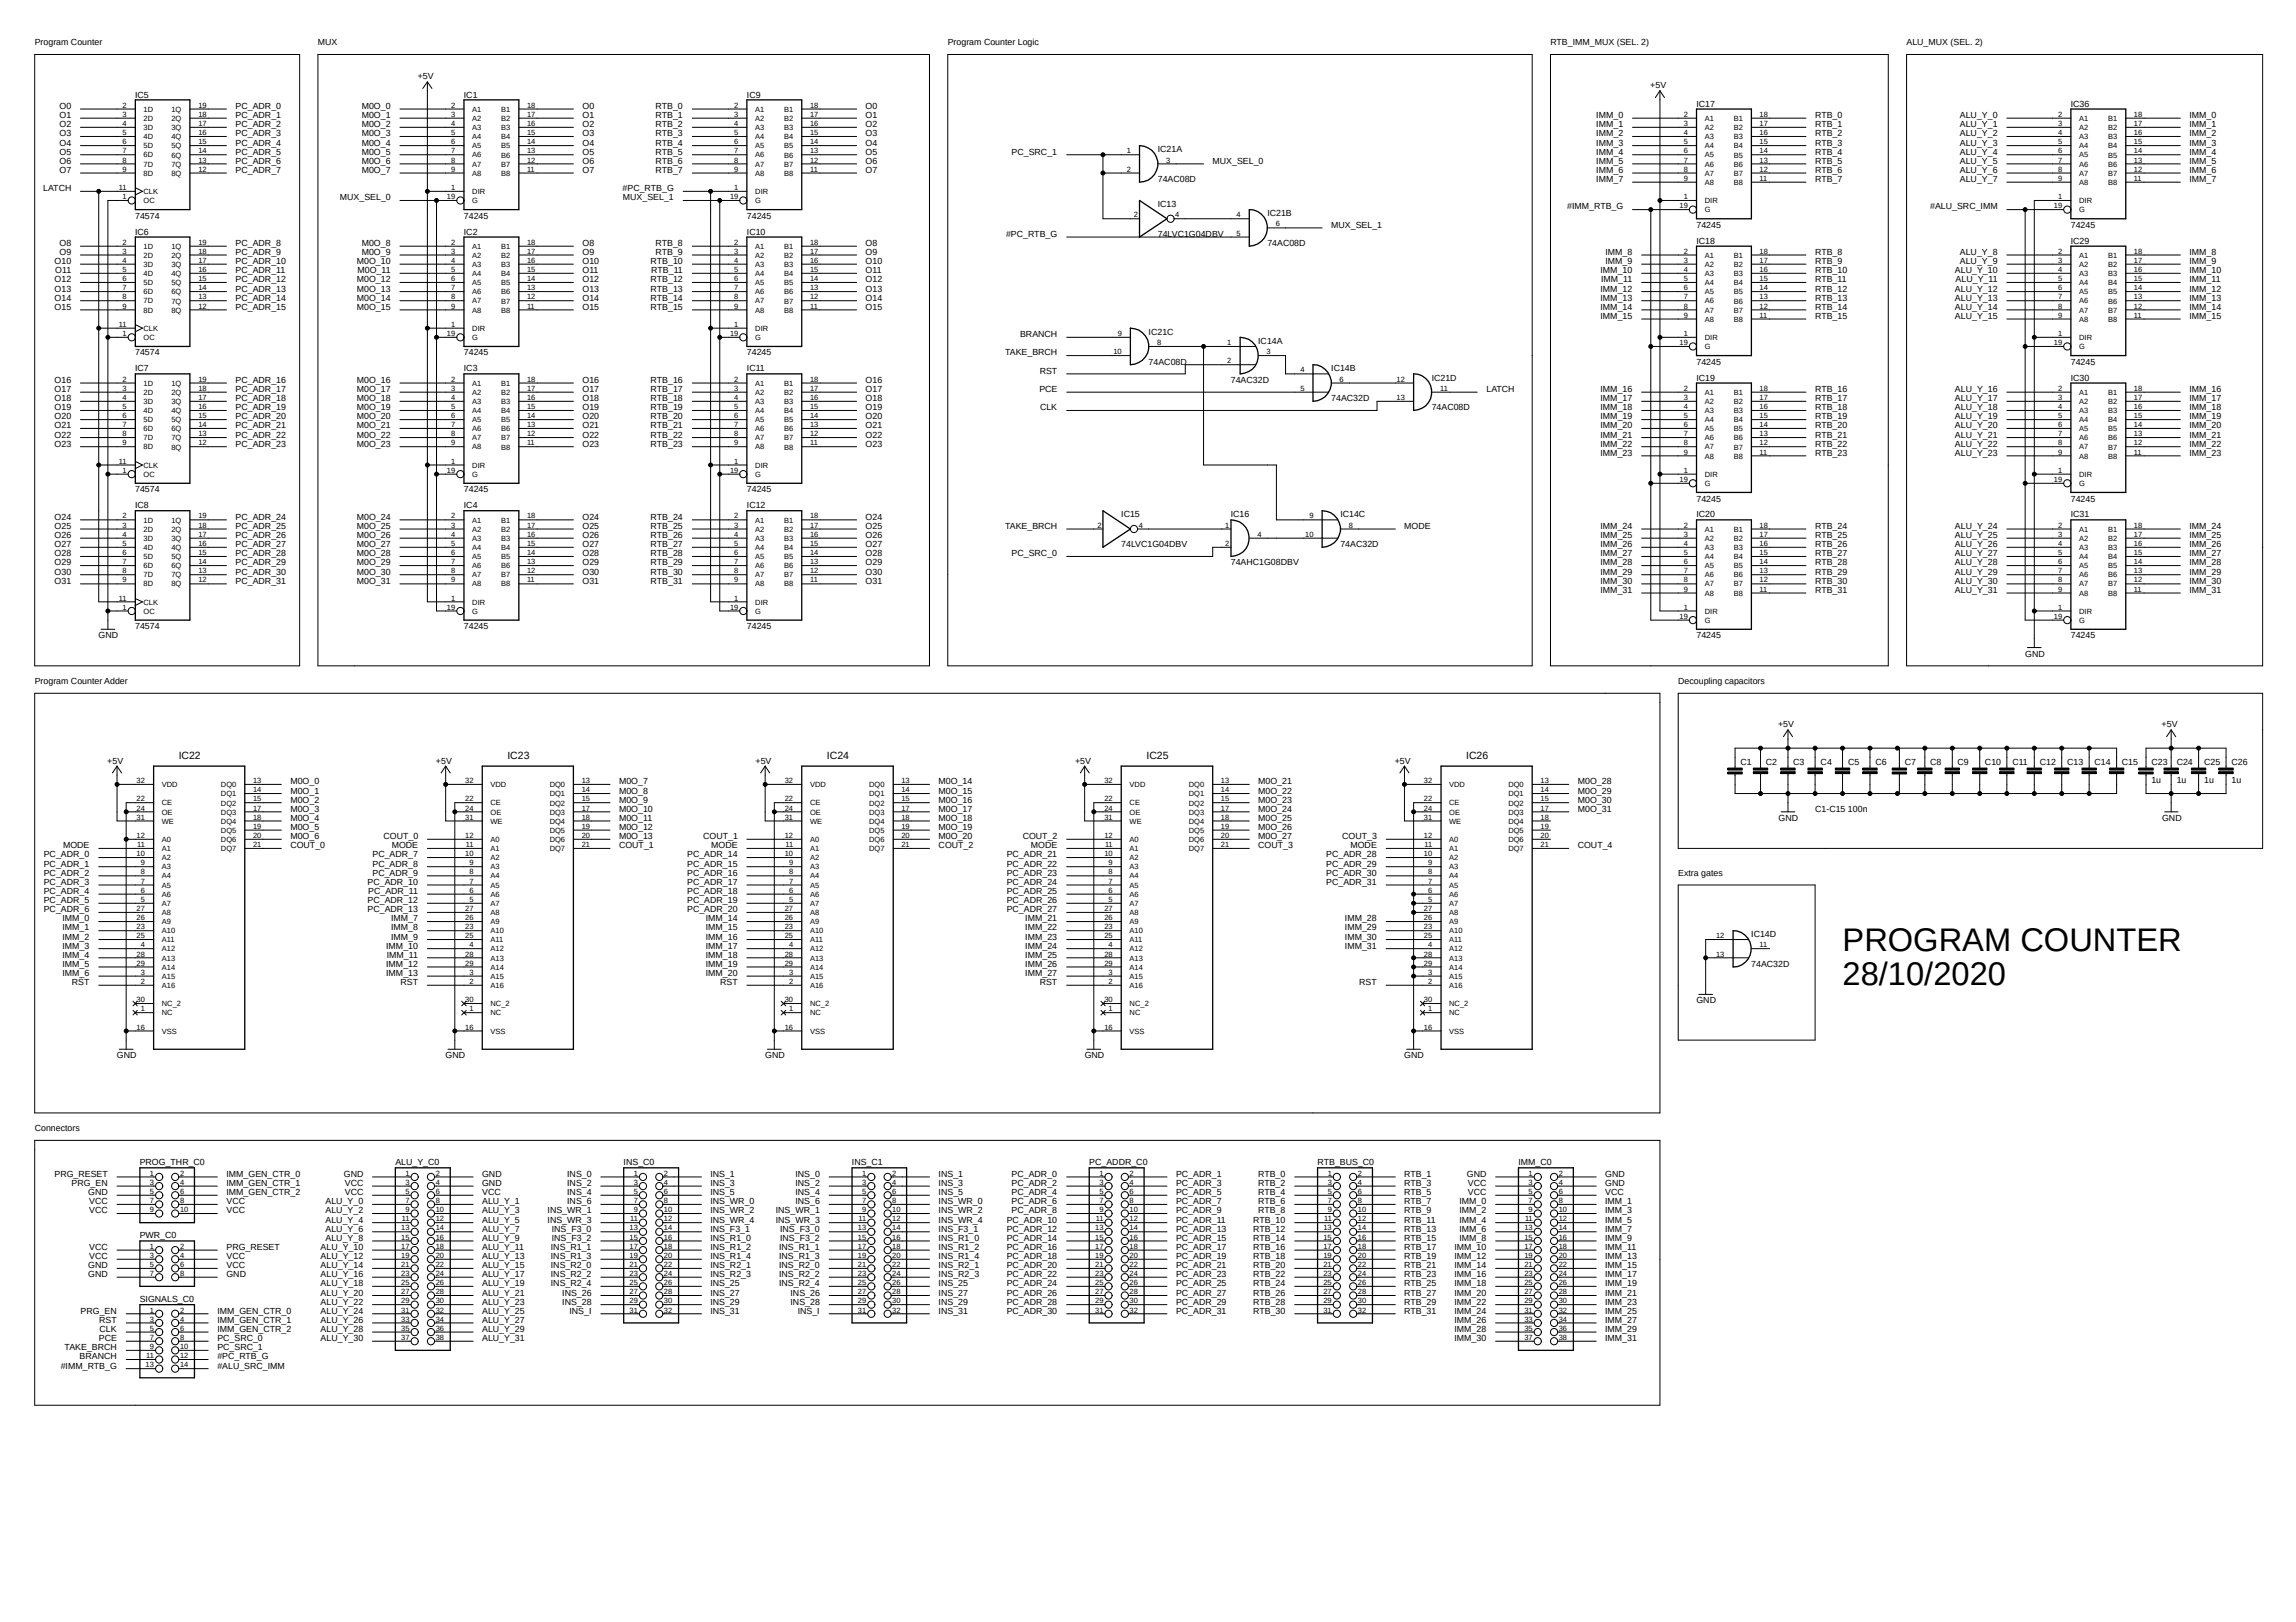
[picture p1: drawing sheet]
<svg xmlns="http://www.w3.org/2000/svg" width="297mm" height="210mm" viewBox="0 0 297 210" stroke-linecap="round" stroke-linejoin="round" font-family="sans-serif">
<defs><g id="words">
<g font-size="4.2">
<text x="238.4" y="123">PROGRAM COUNTER</text>
<text x="238.4" y="127.5">28/10/2020</text>
</g>
<g font-size="1.4">
<text x="23.1" y="98.3">IC22</text>
<text x="65.6" y="98.3">IC23</text>
<text x="107" y="98.3">IC24</text>
<text x="148.3" y="98.3">IC25</text>
<text x="189.7" y="98.3">IC26</text>
</g>
<g font-size="1.1">
<text x="4.5" y="5.8">Program Counter</text>
<text x="41.1" y="5.8">MUX</text>
<text x="122.6" y="5.8">Program Counter Logic</text>
<text x="200.6" y="5.8">RTB_IMM_MUX (SEL. 2)</text>
<text x="246.6" y="5.8">ALU_MUX (SEL. 2)</text>
<text x="54" y="10.2">+5V</text>
<text x="213.5" y="11.4">+5V</text>
<text x="7.7" y="14.1">O0</text>
<text x="7.7" y="15.3">O1</text>
<text x="7.7" y="16.5">O2</text>
<text x="7.7" y="17.7">O3</text>
<text x="17.5" y="12.6">IC5</text>
<text x="30.5" y="14.1">PC_ADR_0</text>
<text x="30.5" y="15.3">PC_ADR_1</text>
<text x="30.5" y="16.5">PC_ADR_2</text>
<text x="30.5" y="17.7">PC_ADR_3</text>
<text x="46.8" y="14.1">M0O_0</text>
<text x="46.8" y="15.3">M0O_1</text>
<text x="46.8" y="16.5">M0O_2</text>
<text x="46.8" y="17.7">M0O_3</text>
<text x="60" y="12.6">IC1</text>
<text x="75.4" y="14.1">O0</text>
<text x="75.4" y="15.3">O1</text>
<text x="75.4" y="16.5">O2</text>
<text x="75.4" y="17.7">O3</text>
<text x="84.8" y="14.1">RTB_0</text>
<text x="84.8" y="15.3">RTB_1</text>
<text x="84.8" y="16.5">RTB_2</text>
<text x="84.8" y="17.7">RTB_3</text>
<text x="96.6" y="12.6">IC9</text>
<text x="112" y="14.1">O0</text>
<text x="112" y="15.3">O1</text>
<text x="112" y="16.5">O2</text>
<text x="112" y="17.7">O3</text>
<text x="206.5" y="15.3">IMM_0</text>
<text x="206.5" y="16.5">IMM_1</text>
<text x="206.5" y="17.7">IMM_2</text>
<text x="219.5" y="13.8">IC17</text>
<text x="234.8" y="15.3">RTB_0</text>
<text x="234.8" y="16.5">RTB_1</text>
<text x="234.8" y="17.7">RTB_2</text>
<text x="253.6" y="15.3">ALU_Y_0</text>
<text x="253.6" y="17.7">ALU_Y_2</text>
<text x="253.6" y="16.5">ALU_Y_1</text>
<text x="267.9" y="13.8">IC36</text>
<text x="283.3" y="15.3">IMM_0</text>
<text x="283.3" y="16.5">IMM_1</text>
<text x="283.3" y="17.7">IMM_2</text>
<text x="7.7" y="18.8">O4</text>
<text x="7.7" y="20">O5</text>
<text x="7.7" y="21.2">O6</text>
<text x="7.7" y="22.4">O7</text>
<text x="30.5" y="18.8">PC_ADR_4</text>
<text x="30.5" y="20">PC_ADR_5</text>
<text x="30.5" y="21.2">PC_ADR_6</text>
<text x="30.5" y="22.4">PC_ADR_7</text>
<text x="46.8" y="18.8">M0O_4</text>
<text x="46.8" y="20">M0O_5</text>
<text x="46.8" y="21.2">M0O_6</text>
<text x="46.8" y="22.4">M0O_7</text>
<text x="75.4" y="18.8">O4</text>
<text x="75.4" y="20">O5</text>
<text x="75.4" y="21.2">O6</text>
<text x="75.4" y="22.4">O7</text>
<text x="84.8" y="18.8">RTB_4</text>
<text x="84.8" y="20">RTB_5</text>
<text x="84.8" y="21.2">RTB_6</text>
<text x="84.8" y="22.4">RTB_7</text>
<text x="112" y="18.8">O4</text>
<text x="112" y="20">O5</text>
<text x="112" y="21.2">O6</text>
<text x="112" y="22.4">O7</text>
<text x="130.9" y="20">PC_SRC_1</text>
<text x="149.8" y="23.6">74AC08D</text>
<text x="149.8" y="19.7">IC21A</text>
<text x="156.9" y="21.2">MUX_SEL_0</text>
<text x="206.5" y="18.8">IMM_3</text>
<text x="206.5" y="20">IMM_4</text>
<text x="206.5" y="21.2">IMM_5</text>
<text x="206.5" y="22.4">IMM_6</text>
<text x="206.5" y="23.6">IMM_7</text>
<text x="234.8" y="18.8">RTB_3</text>
<text x="234.8" y="20">RTB_4</text>
<text x="234.8" y="21.2">RTB_5</text>
<text x="234.8" y="22.4">RTB_6</text>
<text x="234.8" y="23.6">RTB_7</text>
<text x="253.6" y="20">ALU_Y_4</text>
<text x="253.6" y="22.4">ALU_Y_6</text>
<text x="253.6" y="18.8">ALU_Y_3</text>
<text x="253.6" y="21.2">ALU_Y_5</text>
<text x="253.6" y="23.6">ALU_Y_7</text>
<text x="283.3" y="18.8">IMM_3</text>
<text x="283.3" y="20">IMM_4</text>
<text x="283.3" y="21.2">IMM_5</text>
<text x="283.3" y="22.4">IMM_6</text>
<text x="283.3" y="23.6">IMM_7</text>
<text x="5.6" y="24.7">LATCH</text>
<text x="17.5" y="28.3">74574</text>
<text x="44" y="25.9">MUX_SEL_0</text>
<text x="60" y="28.3">74245</text>
<text x="80.5" y="24.7">#PC_RTB_G</text>
<text x="80.6" y="25.9">MUX_SEL_1</text>
<text x="96.6" y="28.3">74245</text>
<text x="149.8" y="26.8">IC13</text>
<text x="164" y="28">IC21B</text>
<text x="172.2" y="29.5">MUX_SEL_1</text>
<text x="202.8" y="27.1">#IMM_RTB_G</text>
<text x="219.5" y="29.5">74245</text>
<text x="249.7" y="27.1">#ALU_SRC_IMM</text>
<text x="267.9" y="29.5">74245</text>
<text x="7.1" y="34.2">O10</text>
<text x="7.1" y="35.4">O11</text>
<text x="7.7" y="31.8">O8</text>
<text x="7.7" y="33">O9</text>
<text x="17.5" y="30.4">IC6</text>
<text x="30.5" y="31.8">PC_ADR_8</text>
<text x="30.5" y="33">PC_ADR_9</text>
<text x="30.5" y="34.2">PC_ADR_10</text>
<text x="30.5" y="35.4">PC_ADR_11</text>
<text x="46.2" y="34.2">M0O_10</text>
<text x="46.3" y="35.4">M0O_11</text>
<text x="46.8" y="31.8">M0O_8</text>
<text x="46.8" y="33">M0O_9</text>
<text x="60" y="30.4">IC2</text>
<text x="75.4" y="31.8">O8</text>
<text x="75.4" y="33">O9</text>
<text x="75.4" y="34.2">O10</text>
<text x="75.4" y="35.4">O11</text>
<text x="84.2" y="34.2">RTB_10</text>
<text x="84.3" y="35.4">RTB_11</text>
<text x="84.8" y="31.8">RTB_8</text>
<text x="84.8" y="33">RTB_9</text>
<text x="96.6" y="30.4">IC10</text>
<text x="112" y="31.8">O8</text>
<text x="112" y="33">O9</text>
<text x="112" y="34.2">O10</text>
<text x="112" y="35.4">O11</text>
<text x="130.2" y="30.6">#PC_RTB_G</text>
<text x="149.8" y="30.6">74LVC1G04DBV</text>
<text x="164" y="31.8">74AC08D</text>
<text x="207.1" y="35.4">IMM_10</text>
<text x="207.7" y="33">IMM_8</text>
<text x="207.7" y="34.2">IMM_9</text>
<text x="219.5" y="31.5">IC18</text>
<text x="234.8" y="33">RTB_8</text>
<text x="234.8" y="34.2">RTB_9</text>
<text x="234.8" y="35.4">RTB_10</text>
<text x="252.9" y="35.4">ALU_Y_10</text>
<text x="253.6" y="33">ALU_Y_8</text>
<text x="253.6" y="34.2">ALU_Y_9</text>
<text x="267.9" y="31.5">IC29</text>
<text x="283.3" y="33">IMM_8</text>
<text x="283.3" y="34.2">IMM_9</text>
<text x="283.3" y="35.4">IMM_10</text>
<text x="7.1" y="36.6">O12</text>
<text x="7.1" y="37.7">O13</text>
<text x="7.1" y="38.9">O14</text>
<text x="7.1" y="40.1">O15</text>
<text x="30.5" y="36.6">PC_ADR_12</text>
<text x="30.5" y="37.7">PC_ADR_13</text>
<text x="30.5" y="38.9">PC_ADR_14</text>
<text x="30.5" y="40.1">PC_ADR_15</text>
<text x="46.2" y="36.6">M0O_12</text>
<text x="46.2" y="37.7">M0O_13</text>
<text x="46.2" y="38.9">M0O_14</text>
<text x="46.2" y="40.1">M0O_15</text>
<text x="75.4" y="36.6">O12</text>
<text x="75.4" y="37.7">O13</text>
<text x="75.4" y="38.9">O14</text>
<text x="75.4" y="40.1">O15</text>
<text x="84.2" y="36.6">RTB_12</text>
<text x="84.2" y="37.7">RTB_13</text>
<text x="84.2" y="38.9">RTB_14</text>
<text x="84.2" y="40.1">RTB_15</text>
<text x="112" y="36.6">O12</text>
<text x="112" y="37.7">O13</text>
<text x="112" y="38.9">O14</text>
<text x="112" y="40.1">O15</text>
<text x="207.1" y="37.7">IMM_12</text>
<text x="207.1" y="38.9">IMM_13</text>
<text x="207.1" y="40.1">IMM_14</text>
<text x="207.1" y="41.3">IMM_15</text>
<text x="207.1" y="36.6">IMM_11</text>
<text x="234.8" y="36.6">RTB_11</text>
<text x="234.8" y="37.7">RTB_12</text>
<text x="234.8" y="38.9">RTB_13</text>
<text x="234.8" y="40.1">RTB_14</text>
<text x="234.8" y="41.3">RTB_15</text>
<text x="252.9" y="37.7">ALU_Y_12</text>
<text x="252.9" y="40.1">ALU_Y_14</text>
<text x="252.9" y="38.9">ALU_Y_13</text>
<text x="252.9" y="41.3">ALU_Y_15</text>
<text x="253" y="36.6">ALU_Y_11</text>
<text x="283.3" y="36.6">IMM_11</text>
<text x="283.3" y="37.7">IMM_12</text>
<text x="283.3" y="38.9">IMM_13</text>
<text x="283.3" y="40.1">IMM_14</text>
<text x="283.3" y="41.3">IMM_15</text>
<text x="17.5" y="46">74574</text>
<text x="60" y="46">74245</text>
<text x="96.6" y="46">74245</text>
<text x="130" y="46">TAKE_BRCH</text>
<text x="132" y="43.6">BRANCH</text>
<text x="148.6" y="47.2">74AC08D</text>
<text x="148.6" y="43.3">IC21C</text>
<text x="162.8" y="44.5">IC14A</text>
<text x="219.5" y="47.2">74245</text>
<text x="267.9" y="47.2">74245</text>
<text x="7.1" y="49.5">O16</text>
<text x="7.1" y="50.7">O17</text>
<text x="7.1" y="51.9">O18</text>
<text x="7.1" y="53.1">O19</text>
<text x="17.5" y="48.1">IC7</text>
<text x="30.5" y="49.5">PC_ADR_16</text>
<text x="30.5" y="50.7">PC_ADR_17</text>
<text x="30.5" y="51.9">PC_ADR_18</text>
<text x="30.5" y="53.1">PC_ADR_19</text>
<text x="46.2" y="49.5">M0O_16</text>
<text x="46.2" y="50.7">M0O_17</text>
<text x="46.2" y="51.9">M0O_18</text>
<text x="46.2" y="53.1">M0O_19</text>
<text x="60" y="48.1">IC3</text>
<text x="75.4" y="49.5">O16</text>
<text x="75.4" y="50.7">O17</text>
<text x="75.4" y="51.9">O18</text>
<text x="75.4" y="53.1">O19</text>
<text x="84.2" y="49.5">RTB_16</text>
<text x="84.2" y="50.7">RTB_17</text>
<text x="84.2" y="51.9">RTB_18</text>
<text x="84.2" y="53.1">RTB_19</text>
<text x="96.6" y="48.1">IC11</text>
<text x="112" y="49.5">O16</text>
<text x="112" y="50.7">O17</text>
<text x="112" y="51.9">O18</text>
<text x="112" y="53.1">O19</text>
<text x="134.5" y="50.7">PCE</text>
<text x="134.5" y="48.4">RST</text>
<text x="134.6" y="53.1">CLK</text>
<text x="159.2" y="49.5">74AC32D</text>
<text x="172.2" y="51.9">74AC32D</text>
<text x="172.2" y="48.1">IC14B</text>
<text x="185.2" y="53.1">74AC08D</text>
<text x="185.2" y="49.3">IC21D</text>
<text x="192.3" y="50.7">LATCH</text>
<text x="207.1" y="50.7">IMM_16</text>
<text x="207.1" y="51.9">IMM_17</text>
<text x="207.1" y="53.1">IMM_18</text>
<text x="219.5" y="49.3">IC19</text>
<text x="234.8" y="50.7">RTB_16</text>
<text x="234.8" y="51.9">RTB_17</text>
<text x="234.8" y="53.1">RTB_18</text>
<text x="252.9" y="50.7">ALU_Y_16</text>
<text x="252.9" y="53.1">ALU_Y_18</text>
<text x="252.9" y="51.9">ALU_Y_17</text>
<text x="267.9" y="49.3">IC30</text>
<text x="283.3" y="50.7">IMM_16</text>
<text x="283.3" y="51.9">IMM_17</text>
<text x="283.3" y="53.1">IMM_18</text>
<text x="7.1" y="54.3">O20</text>
<text x="7.1" y="55.5">O21</text>
<text x="7.1" y="56.6">O22</text>
<text x="7.1" y="57.8">O23</text>
<text x="30.5" y="54.3">PC_ADR_20</text>
<text x="30.5" y="55.5">PC_ADR_21</text>
<text x="30.5" y="56.6">PC_ADR_22</text>
<text x="30.5" y="57.8">PC_ADR_23</text>
<text x="46.2" y="54.3">M0O_20</text>
<text x="46.2" y="55.5">M0O_21</text>
<text x="46.2" y="56.6">M0O_22</text>
<text x="46.2" y="57.8">M0O_23</text>
<text x="75.4" y="54.3">O20</text>
<text x="75.4" y="55.5">O21</text>
<text x="75.4" y="56.6">O22</text>
<text x="75.4" y="57.8">O23</text>
<text x="84.2" y="54.3">RTB_20</text>
<text x="84.2" y="55.5">RTB_21</text>
<text x="84.2" y="56.6">RTB_22</text>
<text x="84.2" y="57.8">RTB_23</text>
<text x="112" y="54.3">O20</text>
<text x="112" y="55.5">O21</text>
<text x="112" y="56.6">O22</text>
<text x="112" y="57.8">O23</text>
<text x="207.1" y="54.3">IMM_19</text>
<text x="207.1" y="55.5">IMM_20</text>
<text x="207.1" y="56.6">IMM_21</text>
<text x="207.1" y="57.8">IMM_22</text>
<text x="207.1" y="59">IMM_23</text>
<text x="234.8" y="54.3">RTB_19</text>
<text x="234.8" y="55.5">RTB_20</text>
<text x="234.8" y="56.6">RTB_21</text>
<text x="234.8" y="57.8">RTB_22</text>
<text x="234.8" y="59">RTB_23</text>
<text x="252.9" y="55.5">ALU_Y_20</text>
<text x="252.9" y="57.8">ALU_Y_22</text>
<text x="252.9" y="54.3">ALU_Y_19</text>
<text x="252.9" y="56.6">ALU_Y_21</text>
<text x="252.9" y="59">ALU_Y_23</text>
<text x="283.3" y="54.3">IMM_19</text>
<text x="283.3" y="55.5">IMM_20</text>
<text x="283.3" y="56.6">IMM_21</text>
<text x="283.3" y="57.8">IMM_22</text>
<text x="283.3" y="59">IMM_23</text>
<text x="17.5" y="63.7">74574</text>
<text x="17.5" y="65.8">IC8</text>
<text x="60" y="63.7">74245</text>
<text x="60" y="65.8">IC4</text>
<text x="96.6" y="63.7">74245</text>
<text x="96.6" y="65.8">IC12</text>
<text x="219.5" y="64.9">74245</text>
<text x="267.9" y="64.9">74245</text>
<text x="7.1" y="67.3">O24</text>
<text x="7.1" y="68.4">O25</text>
<text x="7.1" y="69.6">O26</text>
<text x="7.1" y="70.8">O27</text>
<text x="7.1" y="72">O28</text>
<text x="30.5" y="67.3">PC_ADR_24</text>
<text x="30.5" y="68.4">PC_ADR_25</text>
<text x="30.5" y="69.6">PC_ADR_26</text>
<text x="30.5" y="70.8">PC_ADR_27</text>
<text x="30.5" y="72">PC_ADR_28</text>
<text x="46.2" y="67.3">M0O_24</text>
<text x="46.2" y="68.4">M0O_25</text>
<text x="46.2" y="69.6">M0O_26</text>
<text x="46.2" y="70.8">M0O_27</text>
<text x="46.2" y="72">M0O_28</text>
<text x="75.4" y="67.3">O24</text>
<text x="75.4" y="68.4">O25</text>
<text x="75.4" y="69.6">O26</text>
<text x="75.4" y="70.8">O27</text>
<text x="75.4" y="72">O28</text>
<text x="84.2" y="67.3">RTB_24</text>
<text x="84.2" y="68.4">RTB_25</text>
<text x="84.2" y="69.6">RTB_26</text>
<text x="84.2" y="70.8">RTB_27</text>
<text x="84.2" y="72">RTB_28</text>
<text x="112" y="67.3">O24</text>
<text x="112" y="68.4">O25</text>
<text x="112" y="69.6">O26</text>
<text x="112" y="70.8">O27</text>
<text x="112" y="72">O28</text>
<text x="130" y="68.4">TAKE_BRCH</text>
<text x="130.9" y="72">PC_SRC_0</text>
<text x="145.1" y="70.8">74LVC1G04DBV</text>
<text x="145.1" y="67">IC15</text>
<text x="159.2" y="67">IC16</text>
<text x="173.4" y="70.8">74AC32D</text>
<text x="173.4" y="67">IC14C</text>
<text x="181.7" y="68.4">MODE</text>
<text x="207.1" y="68.4">IMM_24</text>
<text x="207.1" y="69.6">IMM_25</text>
<text x="207.1" y="70.8">IMM_26</text>
<text x="207.1" y="72">IMM_27</text>
<text x="219.5" y="67">IC20</text>
<text x="234.8" y="68.4">RTB_24</text>
<text x="234.8" y="69.6">RTB_25</text>
<text x="234.8" y="70.8">RTB_26</text>
<text x="234.8" y="72">RTB_27</text>
<text x="252.9" y="68.4">ALU_Y_24</text>
<text x="252.9" y="70.8">ALU_Y_26</text>
<text x="252.9" y="69.6">ALU_Y_25</text>
<text x="252.9" y="72">ALU_Y_27</text>
<text x="267.9" y="67">IC31</text>
<text x="283.3" y="68.4">IMM_24</text>
<text x="283.3" y="69.6">IMM_25</text>
<text x="283.3" y="70.8">IMM_26</text>
<text x="283.3" y="72">IMM_27</text>
<text x="7.1" y="73.2">O29</text>
<text x="7.1" y="74.3">O30</text>
<text x="7.1" y="75.5">O31</text>
<text x="30.5" y="73.2">PC_ADR_29</text>
<text x="30.5" y="74.3">PC_ADR_30</text>
<text x="30.5" y="75.5">PC_ADR_31</text>
<text x="46.2" y="73.2">M0O_29</text>
<text x="46.2" y="74.3">M0O_30</text>
<text x="46.2" y="75.5">M0O_31</text>
<text x="75.4" y="73.2">O29</text>
<text x="75.4" y="74.3">O30</text>
<text x="75.4" y="75.5">O31</text>
<text x="84.2" y="73.2">RTB_29</text>
<text x="84.2" y="74.3">RTB_30</text>
<text x="84.2" y="75.5">RTB_31</text>
<text x="112" y="73.2">O29</text>
<text x="112" y="74.3">O30</text>
<text x="112" y="75.5">O31</text>
<text x="159.2" y="73.2">74AHC1G08DBV</text>
<text x="207.1" y="73.2">IMM_28</text>
<text x="207.1" y="74.3">IMM_29</text>
<text x="207.1" y="75.5">IMM_30</text>
<text x="207.1" y="76.7">IMM_31</text>
<text x="234.8" y="73.2">RTB_28</text>
<text x="234.8" y="74.3">RTB_29</text>
<text x="234.8" y="75.5">RTB_30</text>
<text x="234.8" y="76.7">RTB_31</text>
<text x="252.9" y="73.2">ALU_Y_28</text>
<text x="252.9" y="75.5">ALU_Y_30</text>
<text x="252.9" y="74.3">ALU_Y_29</text>
<text x="252.9" y="76.7">ALU_Y_31</text>
<text x="283.3" y="73.2">IMM_28</text>
<text x="283.3" y="74.3">IMM_29</text>
<text x="283.3" y="75.5">IMM_30</text>
<text x="283.3" y="76.7">IMM_31</text>
<text x="12.8" y="82.6">GND</text>
<text x="17.5" y="81.4">74574</text>
<text x="60" y="81.4">74245</text>
<text x="96.6" y="81.4">74245</text>
<text x="219.5" y="82.6">74245</text>
<text x="267.9" y="82.6">74245</text>
<text x="4.5" y="88.5">Program Counter Adder</text>
<text x="217.1" y="88.5">Decoupling capacitors</text>
<text x="262" y="85">GND</text>
<text x="230" y="94.1">+5V</text>
<text x="279.7" y="94.1">+5V</text>
<text x="13.9" y="98.8">+5V</text>
<text x="37.6" y="101.5">M0O_0</text>
<text x="56.4" y="98.8">+5V</text>
<text x="80.1" y="101.5">M0O_7</text>
<text x="97.7" y="98.8">+5V</text>
<text x="121.4" y="101.5">M0O_14</text>
<text x="139.1" y="98.8">+5V</text>
<text x="162.8" y="101.5">M0O_21</text>
<text x="180.4" y="98.8">+5V</text>
<text x="204.1" y="101.5">M0O_28</text>
<text x="225.2" y="99">C1</text>
<text x="228.5" y="99">C2</text>
<text x="232" y="99">C3</text>
<text x="235.5" y="99">C4</text>
<text x="239.1" y="99">C5</text>
<text x="242.6" y="99">C6</text>
<text x="246.4" y="99">C7</text>
<text x="249.7" y="99">C8</text>
<text x="253.3" y="99">C9</text>
<text x="256.8" y="99">C10</text>
<text x="260.3" y="99">C11</text>
<text x="263.9" y="99">C12</text>
<text x="267.4" y="99">C13</text>
<text x="271" y="99">C14</text>
<text x="274.5" y="99">C15</text>
<text x="278.3" y="101.4">1u</text>
<text x="278.3" y="99">C23</text>
<text x="281.6" y="101.3">1u</text>
<text x="281.6" y="99">C24</text>
<text x="285.2" y="101.3">1u</text>
<text x="285.2" y="99">C25</text>
<text x="288.7" y="101.3">1u</text>
<text x="288.7" y="99">C26</text>
<text x="37.6" y="102.7">M0O_1</text>
<text x="37.6" y="103.9">M0O_2</text>
<text x="37.6" y="105.1">M0O_3</text>
<text x="37.6" y="106.2">M0O_4</text>
<text x="37.6" y="107.4">M0O_5</text>
<text x="80.1" y="102.7">M0O_8</text>
<text x="80.1" y="103.9">M0O_9</text>
<text x="80.1" y="105.1">M0O_10</text>
<text x="80.1" y="106.2">M0O_11</text>
<text x="80.1" y="107.4">M0O_12</text>
<text x="121.4" y="102.7">M0O_15</text>
<text x="121.4" y="103.9">M0O_16</text>
<text x="121.4" y="105.1">M0O_17</text>
<text x="121.4" y="106.2">M0O_18</text>
<text x="121.4" y="107.4">M0O_19</text>
<text x="162.8" y="102.7">M0O_22</text>
<text x="162.8" y="103.9">M0O_23</text>
<text x="162.8" y="105.1">M0O_24</text>
<text x="162.8" y="106.2">M0O_25</text>
<text x="162.8" y="107.4">M0O_26</text>
<text x="204.1" y="102.7">M0O_29</text>
<text x="204.1" y="103.9">M0O_30</text>
<text x="204.1" y="105.1">M0O_31</text>
<text x="230.1" y="106.2">GND</text>
<text x="234.8" y="105.1">C1-C15 100n</text>
<text x="279.7" y="106.2">GND</text>
<text x="5.7" y="111">PC_ADR_0</text>
<text x="5.7" y="112.1">PC_ADR_1</text>
<text x="5.7" y="113.3">PC_ADR_2</text>
<text x="8.2" y="109.8">MODE</text>
<text x="37.6" y="109.8">COUT_0</text>
<text x="37.6" y="108.6">M0O_6</text>
<text x="48.2" y="111">PC_ADR_7</text>
<text x="48.2" y="112.1">PC_ADR_8</text>
<text x="48.2" y="113.3">PC_ADR_9</text>
<text x="49.6" y="108.6">COUT_0</text>
<text x="50.7" y="109.8">MODE</text>
<text x="80.1" y="109.8">COUT_1</text>
<text x="80.1" y="108.6">M0O_13</text>
<text x="88.9" y="111">PC_ADR_14</text>
<text x="88.9" y="112.1">PC_ADR_15</text>
<text x="88.9" y="113.3">PC_ADR_16</text>
<text x="91" y="108.6">COUT_1</text>
<text x="92" y="109.8">MODE</text>
<text x="121.4" y="109.8">COUT_2</text>
<text x="121.4" y="108.6">M0O_20</text>
<text x="130.2" y="111">PC_ADR_21</text>
<text x="130.2" y="112.1">PC_ADR_22</text>
<text x="130.2" y="113.3">PC_ADR_23</text>
<text x="132.3" y="108.6">COUT_2</text>
<text x="133.4" y="109.8">MODE</text>
<text x="162.8" y="109.8">COUT_3</text>
<text x="162.8" y="108.6">M0O_27</text>
<text x="171.6" y="111">PC_ADR_28</text>
<text x="171.6" y="112.1">PC_ADR_29</text>
<text x="171.6" y="113.3">PC_ADR_30</text>
<text x="173.7" y="108.6">COUT_3</text>
<text x="174.7" y="109.8">MODE</text>
<text x="204.1" y="109.8">COUT_4</text>
<text x="217.1" y="113.3">Extra gates</text>
<text x="5.7" y="114.5">PC_ADR_3</text>
<text x="5.7" y="115.7">PC_ADR_4</text>
<text x="5.7" y="116.9">PC_ADR_5</text>
<text x="5.7" y="118">PC_ADR_6</text>
<text x="8.1" y="119.2">IMM_0</text>
<text x="47.6" y="114.5">PC_ADR_10</text>
<text x="47.6" y="116.9">PC_ADR_12</text>
<text x="47.6" y="118">PC_ADR_13</text>
<text x="47.6" y="115.7">PC_ADR_11</text>
<text x="50.6" y="119.2">IMM_7</text>
<text x="88.9" y="114.5">PC_ADR_17</text>
<text x="88.9" y="115.7">PC_ADR_18</text>
<text x="88.9" y="116.9">PC_ADR_19</text>
<text x="88.9" y="118">PC_ADR_20</text>
<text x="91.3" y="119.2">IMM_14</text>
<text x="130.2" y="114.5">PC_ADR_24</text>
<text x="130.2" y="115.7">PC_ADR_25</text>
<text x="130.2" y="116.9">PC_ADR_26</text>
<text x="130.2" y="118">PC_ADR_27</text>
<text x="132.6" y="119.2">IMM_21</text>
<text x="171.6" y="114.5">PC_ADR_31</text>
<text x="174" y="119.2">IMM_28</text>
<text x="8.1" y="120.4">IMM_1</text>
<text x="8.1" y="121.6">IMM_2</text>
<text x="8.1" y="122.8">IMM_3</text>
<text x="8.1" y="124">IMM_4</text>
<text x="8.1" y="125.1">IMM_5</text>
<text x="50" y="122.8">IMM_10</text>
<text x="50" y="125.1">IMM_12</text>
<text x="50" y="124">IMM_11</text>
<text x="50.6" y="120.4">IMM_8</text>
<text x="50.6" y="121.6">IMM_9</text>
<text x="91.3" y="120.4">IMM_15</text>
<text x="91.3" y="121.6">IMM_16</text>
<text x="91.3" y="122.8">IMM_17</text>
<text x="91.3" y="124">IMM_18</text>
<text x="91.3" y="125.1">IMM_19</text>
<text x="132.6" y="120.4">IMM_22</text>
<text x="132.6" y="121.6">IMM_23</text>
<text x="132.6" y="122.8">IMM_24</text>
<text x="132.6" y="124">IMM_25</text>
<text x="132.6" y="125.1">IMM_26</text>
<text x="174" y="120.4">IMM_29</text>
<text x="174" y="121.6">IMM_30</text>
<text x="174" y="122.8">IMM_31</text>
<text x="226.6" y="125.1">74AC32D</text>
<text x="226.6" y="121.3">IC14D</text>
<text x="8.1" y="126.3">IMM_6</text>
<text x="9.3" y="127.5">RST</text>
<text x="50" y="126.3">IMM_13</text>
<text x="51.8" y="127.5">RST</text>
<text x="91.3" y="126.3">IMM_20</text>
<text x="93.2" y="127.5">RST</text>
<text x="132.6" y="126.3">IMM_27</text>
<text x="134.5" y="127.5">RST</text>
<text x="175.9" y="127.5">RST</text>
<text x="219.5" y="129.9">GND</text>
<text x="15.1" y="136.9">GND</text>
<text x="57.6" y="136.9">GND</text>
<text x="99" y="136.9">GND</text>
<text x="140.3" y="136.9">GND</text>
<text x="181.7" y="136.9">GND</text>
<text x="4.5" y="146.4">Connectors</text>
<text x="7.1" y="152.3">PRG_RESET</text>
<text x="9.3" y="153.5">PRG_EN</text>
<text x="11.4" y="154.7">GND</text>
<text x="11.5" y="155.8">VCC</text>
<text x="18.1" y="150.8">PROG_THR_C0</text>
<text x="29.3" y="155.8">VCC</text>
<text x="29.3" y="152.3">IMM_GEN_CTR_0</text>
<text x="29.3" y="153.5">IMM_GEN_CTR_1</text>
<text x="29.3" y="154.7">IMM_GEN_CTR_2</text>
<text x="42.1" y="155.8">ALU_Y_0</text>
<text x="44.5" y="152.3">GND</text>
<text x="44.6" y="153.5">VCC</text>
<text x="44.6" y="154.7">VCC</text>
<text x="51.2" y="150.8">ALU_Y_C0</text>
<text x="62.4" y="154.7">VCC</text>
<text x="62.4" y="152.3">GND</text>
<text x="62.4" y="153.5">GND</text>
<text x="62.4" y="155.8">ALU_Y_1</text>
<text x="73.4" y="152.3">INS_0</text>
<text x="73.4" y="153.5">INS_2</text>
<text x="73.4" y="154.7">INS_4</text>
<text x="73.4" y="155.8">INS_6</text>
<text x="80.7" y="150.8">INS_C0</text>
<text x="91.9" y="152.3">INS_1</text>
<text x="91.9" y="153.5">INS_3</text>
<text x="91.9" y="154.7">INS_5</text>
<text x="91.9" y="155.8">INS_WR_0</text>
<text x="102.9" y="152.3">INS_0</text>
<text x="102.9" y="153.5">INS_2</text>
<text x="102.9" y="154.7">INS_4</text>
<text x="102.9" y="155.8">INS_6</text>
<text x="110.2" y="150.8">INS_C1</text>
<text x="121.4" y="152.3">INS_1</text>
<text x="121.4" y="153.5">INS_3</text>
<text x="121.4" y="154.7">INS_5</text>
<text x="121.4" y="155.8">INS_WR_0</text>
<text x="130.9" y="152.3">PC_ADR_0</text>
<text x="130.9" y="153.5">PC_ADR_2</text>
<text x="130.9" y="154.7">PC_ADR_4</text>
<text x="130.9" y="155.8">PC_ADR_6</text>
<text x="140.9" y="150.8">PC_ADDR_C0</text>
<text x="152.1" y="152.3">PC_ADR_1</text>
<text x="152.1" y="153.5">PC_ADR_3</text>
<text x="152.1" y="154.7">PC_ADR_5</text>
<text x="152.1" y="155.8">PC_ADR_7</text>
<text x="162.8" y="152.3">RTB_0</text>
<text x="162.8" y="153.5">RTB_2</text>
<text x="162.8" y="154.7">RTB_4</text>
<text x="162.8" y="155.8">RTB_6</text>
<text x="170.5" y="150.8">RTB_BUS_C0</text>
<text x="181.7" y="152.3">RTB_1</text>
<text x="181.7" y="153.5">RTB_3</text>
<text x="181.7" y="154.7">RTB_5</text>
<text x="181.7" y="155.8">RTB_7</text>
<text x="188.8" y="155.8">IMM_0</text>
<text x="189.8" y="152.3">GND</text>
<text x="189.9" y="153.5">VCC</text>
<text x="189.9" y="154.7">VCC</text>
<text x="196.4" y="150.8">IMM_C0</text>
<text x="207.7" y="154.7">VCC</text>
<text x="207.7" y="155.8">IMM_1</text>
<text x="207.7" y="152.3">GND</text>
<text x="207.7" y="153.5">GND</text>
<text x="11.5" y="157">VCC</text>
<text x="11.5" y="161.7">VCC</text>
<text x="18.1" y="160.3">PWR_C0</text>
<text x="29.3" y="157">VCC</text>
<text x="29.3" y="161.7">PRG_RESET</text>
<text x="41.5" y="161.7">ALU_Y_10</text>
<text x="42.1" y="157">ALU_Y_2</text>
<text x="42.1" y="158.2">ALU_Y_4</text>
<text x="42.1" y="159.4">ALU_Y_6</text>
<text x="42.1" y="160.6">ALU_Y_8</text>
<text x="62.4" y="157">ALU_Y_3</text>
<text x="62.4" y="158.2">ALU_Y_5</text>
<text x="62.4" y="159.4">ALU_Y_7</text>
<text x="62.4" y="160.6">ALU_Y_9</text>
<text x="62.4" y="161.7">ALU_Y_11</text>
<text x="70.8" y="157">INS_WR_1</text>
<text x="70.8" y="158.2">INS_WR_3</text>
<text x="71.3" y="161.7">INS_R1_1</text>
<text x="71.4" y="159.4">INS_F3_0</text>
<text x="71.4" y="160.6">INS_F3_2</text>
<text x="91.9" y="157">INS_WR_2</text>
<text x="91.9" y="158.2">INS_WR_4</text>
<text x="91.9" y="159.4">INS_F3_1</text>
<text x="91.9" y="160.6">INS_R1_0</text>
<text x="91.9" y="161.7">INS_R1_2</text>
<text x="100.4" y="157">INS_WR_1</text>
<text x="100.4" y="158.2">INS_WR_3</text>
<text x="100.8" y="161.7">INS_R1_1</text>
<text x="100.9" y="159.4">INS_F3_0</text>
<text x="100.9" y="160.6">INS_F3_2</text>
<text x="121.4" y="157">INS_WR_2</text>
<text x="121.4" y="158.2">INS_WR_4</text>
<text x="121.4" y="159.4">INS_F3_1</text>
<text x="121.4" y="160.6">INS_R1_0</text>
<text x="121.4" y="161.7">INS_R1_2</text>
<text x="130.2" y="158.2">PC_ADR_10</text>
<text x="130.2" y="159.4">PC_ADR_12</text>
<text x="130.2" y="160.6">PC_ADR_14</text>
<text x="130.2" y="161.7">PC_ADR_16</text>
<text x="130.9" y="157">PC_ADR_8</text>
<text x="152.1" y="157">PC_ADR_9</text>
<text x="152.1" y="158.2">PC_ADR_11</text>
<text x="152.1" y="159.4">PC_ADR_13</text>
<text x="152.1" y="160.6">PC_ADR_15</text>
<text x="152.1" y="161.7">PC_ADR_17</text>
<text x="162.1" y="158.2">RTB_10</text>
<text x="162.1" y="159.4">RTB_12</text>
<text x="162.1" y="160.6">RTB_14</text>
<text x="162.1" y="161.7">RTB_16</text>
<text x="162.8" y="157">RTB_8</text>
<text x="181.7" y="157">RTB_9</text>
<text x="181.7" y="158.2">RTB_11</text>
<text x="181.7" y="159.4">RTB_13</text>
<text x="181.7" y="160.6">RTB_15</text>
<text x="181.7" y="161.7">RTB_17</text>
<text x="188.2" y="161.7">IMM_10</text>
<text x="188.8" y="157">IMM_2</text>
<text x="188.8" y="158.2">IMM_4</text>
<text x="188.8" y="159.4">IMM_6</text>
<text x="188.8" y="160.6">IMM_8</text>
<text x="207.7" y="157">IMM_3</text>
<text x="207.7" y="158.2">IMM_5</text>
<text x="207.7" y="159.4">IMM_7</text>
<text x="207.7" y="160.6">IMM_9</text>
<text x="207.7" y="161.7">IMM_11</text>
<text x="11.4" y="164.1">GND</text>
<text x="11.4" y="165.3">GND</text>
<text x="11.5" y="162.9">VCC</text>
<text x="29.3" y="162.9">VCC</text>
<text x="29.3" y="164.1">VCC</text>
<text x="29.3" y="165.3">GND</text>
<text x="41.5" y="162.9">ALU_Y_12</text>
<text x="41.5" y="164.1">ALU_Y_14</text>
<text x="41.5" y="165.3">ALU_Y_16</text>
<text x="41.5" y="166.5">ALU_Y_18</text>
<text x="41.5" y="167.7">ALU_Y_20</text>
<text x="62.4" y="162.9">ALU_Y_13</text>
<text x="62.4" y="164.1">ALU_Y_15</text>
<text x="62.4" y="165.3">ALU_Y_17</text>
<text x="62.4" y="166.5">ALU_Y_19</text>
<text x="62.4" y="167.7">ALU_Y_21</text>
<text x="71.3" y="162.9">INS_R1_3</text>
<text x="71.3" y="164.1">INS_R2_0</text>
<text x="71.3" y="165.3">INS_R2_2</text>
<text x="71.3" y="166.5">INS_R2_4</text>
<text x="72.7" y="167.7">INS_26</text>
<text x="91.9" y="162.9">INS_R1_4</text>
<text x="91.9" y="164.1">INS_R2_1</text>
<text x="91.9" y="165.3">INS_R2_3</text>
<text x="91.9" y="166.5">INS_25</text>
<text x="91.9" y="167.7">INS_27</text>
<text x="100.8" y="162.9">INS_R1_3</text>
<text x="100.8" y="164.1">INS_R2_0</text>
<text x="100.8" y="165.3">INS_R2_2</text>
<text x="100.8" y="166.5">INS_R2_4</text>
<text x="102.3" y="167.7">INS_26</text>
<text x="121.4" y="162.9">INS_R1_4</text>
<text x="121.4" y="164.1">INS_R2_1</text>
<text x="121.4" y="165.3">INS_R2_3</text>
<text x="121.4" y="166.5">INS_25</text>
<text x="121.4" y="167.7">INS_27</text>
<text x="130.2" y="162.9">PC_ADR_18</text>
<text x="130.2" y="164.1">PC_ADR_20</text>
<text x="130.2" y="165.3">PC_ADR_22</text>
<text x="130.2" y="166.5">PC_ADR_24</text>
<text x="130.2" y="167.7">PC_ADR_26</text>
<text x="152.1" y="162.9">PC_ADR_19</text>
<text x="152.1" y="164.1">PC_ADR_21</text>
<text x="152.1" y="165.3">PC_ADR_23</text>
<text x="152.1" y="166.5">PC_ADR_25</text>
<text x="152.1" y="167.7">PC_ADR_27</text>
<text x="162.1" y="162.9">RTB_18</text>
<text x="162.1" y="164.1">RTB_20</text>
<text x="162.1" y="165.3">RTB_22</text>
<text x="162.1" y="166.5">RTB_24</text>
<text x="162.1" y="167.7">RTB_26</text>
<text x="181.7" y="162.9">RTB_19</text>
<text x="181.7" y="164.1">RTB_21</text>
<text x="181.7" y="165.3">RTB_23</text>
<text x="181.7" y="166.5">RTB_25</text>
<text x="181.7" y="167.7">RTB_27</text>
<text x="188.2" y="162.9">IMM_12</text>
<text x="188.2" y="164.1">IMM_14</text>
<text x="188.2" y="165.3">IMM_16</text>
<text x="188.2" y="166.5">IMM_18</text>
<text x="188.2" y="167.7">IMM_20</text>
<text x="207.7" y="162.9">IMM_13</text>
<text x="207.7" y="164.1">IMM_15</text>
<text x="207.7" y="165.3">IMM_17</text>
<text x="207.7" y="166.5">IMM_19</text>
<text x="207.7" y="167.7">IMM_21</text>
<text x="10.4" y="170">PRG_EN</text>
<text x="12.8" y="173.6">PCE</text>
<text x="12.8" y="171.2">RST</text>
<text x="12.9" y="172.4">CLK</text>
<text x="18.1" y="168.5">SIGNALS_C0</text>
<text x="28.1" y="173.6">PC_SRC_0</text>
<text x="28.1" y="170">IMM_GEN_CTR_0</text>
<text x="28.1" y="171.2">IMM_GEN_CTR_1</text>
<text x="28.1" y="172.4">IMM_GEN_CTR_2</text>
<text x="41.5" y="168.8">ALU_Y_22</text>
<text x="41.5" y="170">ALU_Y_24</text>
<text x="41.5" y="171.2">ALU_Y_26</text>
<text x="41.5" y="172.4">ALU_Y_28</text>
<text x="41.5" y="173.6">ALU_Y_30</text>
<text x="62.4" y="168.8">ALU_Y_23</text>
<text x="62.4" y="170">ALU_Y_25</text>
<text x="62.4" y="171.2">ALU_Y_27</text>
<text x="62.4" y="172.4">ALU_Y_29</text>
<text x="62.4" y="173.6">ALU_Y_31</text>
<text x="72.7" y="168.8">INS_28</text>
<text x="73.7" y="170">INS_I</text>
<text x="91.9" y="168.8">INS_29</text>
<text x="91.9" y="170">INS_31</text>
<text x="102.3" y="168.8">INS_28</text>
<text x="103.2" y="170">INS_I</text>
<text x="121.4" y="168.8">INS_29</text>
<text x="121.4" y="170">INS_31</text>
<text x="130.2" y="168.8">PC_ADR_28</text>
<text x="130.2" y="170">PC_ADR_30</text>
<text x="152.1" y="168.8">PC_ADR_29</text>
<text x="152.1" y="170">PC_ADR_31</text>
<text x="162.1" y="168.8">RTB_28</text>
<text x="162.1" y="170">RTB_30</text>
<text x="181.7" y="168.8">RTB_29</text>
<text x="181.7" y="170">RTB_31</text>
<text x="188.2" y="168.8">IMM_22</text>
<text x="188.2" y="170">IMM_24</text>
<text x="188.2" y="171.2">IMM_26</text>
<text x="188.2" y="172.4">IMM_28</text>
<text x="188.2" y="173.6">IMM_30</text>
<text x="207.7" y="168.8">IMM_23</text>
<text x="207.7" y="170">IMM_25</text>
<text x="207.7" y="171.2">IMM_27</text>
<text x="207.7" y="172.4">IMM_29</text>
<text x="207.7" y="173.6">IMM_31</text>
<text x="7.9" y="177.1">#IMM_RTB_G</text>
<text x="8.4" y="174.7">TAKE_BRCH</text>
<text x="10.3" y="175.9">BRANCH</text>
<text x="28.1" y="174.7">PC_SRC_1</text>
<text x="28.1" y="175.9">#PC_RTB_G</text>
<text x="28.1" y="177.1">#ALU_SRC_IMM</text>
</g>
<g font-size="1">
<text x="15.9" y="13.9">2</text>
<text x="15.9" y="15.1">3</text>
<text x="15.9" y="16.3">4</text>
<text x="15.9" y="17.5">5</text>
<text x="18.6" y="14.5">1D</text>
<text x="18.6" y="15.6">2D</text>
<text x="18.6" y="16.8">3D</text>
<text x="22.2" y="16.8">3Q</text>
<text x="22.2" y="15.7">2Q</text>
<text x="22.2" y="14.5">1Q</text>
<text x="25.7" y="17.5">16</text>
<text x="25.7" y="16.3">17</text>
<text x="25.7" y="15.1">18</text>
<text x="25.7" y="13.9">19</text>
<text x="58.4" y="13.9">2</text>
<text x="58.4" y="15.1">3</text>
<text x="58.4" y="16.3">4</text>
<text x="58.4" y="17.5">5</text>
<text x="61.1" y="14.5">A1</text>
<text x="61.1" y="15.6">A2</text>
<text x="61.1" y="16.8">A3</text>
<text x="64.8" y="16.8">B3</text>
<text x="64.8" y="15.7">B2</text>
<text x="64.8" y="14.5">B1</text>
<text x="68.2" y="17.5">15</text>
<text x="68.2" y="16.3">16</text>
<text x="68.2" y="15.1">17</text>
<text x="68.2" y="13.9">18</text>
<text x="95" y="13.9">2</text>
<text x="95" y="15.1">3</text>
<text x="95" y="16.3">4</text>
<text x="95" y="17.5">5</text>
<text x="97.7" y="14.5">A1</text>
<text x="97.7" y="15.6">A2</text>
<text x="97.7" y="16.8">A3</text>
<text x="101.4" y="16.8">B3</text>
<text x="101.4" y="15.7">B2</text>
<text x="101.4" y="14.5">B1</text>
<text x="104.8" y="17.5">15</text>
<text x="104.8" y="16.3">16</text>
<text x="104.8" y="15.1">17</text>
<text x="104.8" y="13.9">18</text>
<text x="217.8" y="15.1">2</text>
<text x="217.8" y="16.3">3</text>
<text x="217.8" y="17.5">4</text>
<text x="220.6" y="15.6">A1</text>
<text x="220.6" y="16.8">A2</text>
<text x="224.3" y="16.8">B2</text>
<text x="224.3" y="15.7">B1</text>
<text x="227.6" y="17.5">16</text>
<text x="227.6" y="16.3">17</text>
<text x="227.6" y="15.1">18</text>
<text x="266.3" y="15.1">2</text>
<text x="266.3" y="16.3">3</text>
<text x="266.3" y="17.5">4</text>
<text x="269" y="15.6">A1</text>
<text x="269" y="16.8">A2</text>
<text x="272.7" y="16.8">B2</text>
<text x="272.7" y="15.7">B1</text>
<text x="276.1" y="17.5">16</text>
<text x="276.1" y="16.3">17</text>
<text x="276.1" y="15.1">18</text>
<text x="15.9" y="18.7">6</text>
<text x="15.9" y="19.9">7</text>
<text x="15.9" y="21">8</text>
<text x="15.9" y="22.2">9</text>
<text x="18.6" y="18">4D</text>
<text x="18.6" y="19.2">5D</text>
<text x="18.6" y="20.4">6D</text>
<text x="18.6" y="21.6">7D</text>
<text x="18.6" y="22.7">8D</text>
<text x="22.2" y="22.7">8Q</text>
<text x="22.2" y="21.6">7Q</text>
<text x="22.2" y="20.4">6Q</text>
<text x="22.2" y="19.2">5Q</text>
<text x="22.2" y="18">4Q</text>
<text x="25.7" y="22.2">12</text>
<text x="25.7" y="21">13</text>
<text x="25.7" y="19.9">14</text>
<text x="25.7" y="18.7">15</text>
<text x="58.4" y="18.7">6</text>
<text x="58.4" y="19.9">7</text>
<text x="58.4" y="21">8</text>
<text x="58.4" y="22.2">9</text>
<text x="61.1" y="18">A4</text>
<text x="61.1" y="19.2">A5</text>
<text x="61.1" y="20.4">A6</text>
<text x="61.1" y="21.6">A7</text>
<text x="61.1" y="22.7">A8</text>
<text x="64.8" y="22.7">B8</text>
<text x="64.8" y="21.6">B7</text>
<text x="64.8" y="20.4">B6</text>
<text x="64.8" y="19.2">B5</text>
<text x="64.8" y="18">B4</text>
<text x="68.2" y="22.2">11</text>
<text x="68.2" y="21">12</text>
<text x="68.2" y="19.9">13</text>
<text x="68.2" y="18.7">14</text>
<text x="95" y="18.7">6</text>
<text x="95" y="19.9">7</text>
<text x="95" y="21">8</text>
<text x="95" y="22.2">9</text>
<text x="97.7" y="18">A4</text>
<text x="97.7" y="19.2">A5</text>
<text x="97.7" y="20.4">A6</text>
<text x="97.7" y="21.6">A7</text>
<text x="97.7" y="22.7">A8</text>
<text x="101.4" y="22.7">B8</text>
<text x="101.4" y="21.6">B7</text>
<text x="101.4" y="20.4">B6</text>
<text x="101.4" y="19.2">B5</text>
<text x="101.4" y="18">B4</text>
<text x="104.8" y="22.2">11</text>
<text x="104.8" y="21">12</text>
<text x="104.8" y="19.9">13</text>
<text x="104.8" y="18.7">14</text>
<text x="145.8" y="19.9">1</text>
<text x="145.8" y="22.2">2</text>
<text x="150.9" y="21">3</text>
<text x="217.8" y="18.7">5</text>
<text x="217.8" y="19.9">6</text>
<text x="217.8" y="21">7</text>
<text x="217.8" y="22.2">8</text>
<text x="217.8" y="23.4">9</text>
<text x="220.6" y="18">A3</text>
<text x="220.6" y="19.2">A4</text>
<text x="220.6" y="20.4">A5</text>
<text x="220.6" y="21.6">A6</text>
<text x="220.6" y="22.7">A7</text>
<text x="220.6" y="23.9">A8</text>
<text x="224.3" y="23.9">B8</text>
<text x="224.3" y="22.7">B7</text>
<text x="224.3" y="21.6">B6</text>
<text x="224.3" y="20.4">B5</text>
<text x="224.3" y="19.2">B4</text>
<text x="224.3" y="18">B3</text>
<text x="227.6" y="23.4">11</text>
<text x="227.6" y="22.2">12</text>
<text x="227.6" y="21">13</text>
<text x="227.6" y="19.9">14</text>
<text x="227.6" y="18.7">15</text>
<text x="266.3" y="18.7">5</text>
<text x="266.3" y="19.9">6</text>
<text x="266.3" y="21">7</text>
<text x="266.3" y="22.2">8</text>
<text x="266.3" y="23.4">9</text>
<text x="269" y="18">A3</text>
<text x="269" y="19.2">A4</text>
<text x="269" y="20.4">A5</text>
<text x="269" y="21.6">A6</text>
<text x="269" y="22.7">A7</text>
<text x="269" y="23.9">A8</text>
<text x="272.7" y="23.9">B8</text>
<text x="272.7" y="22.7">B7</text>
<text x="272.7" y="21.6">B6</text>
<text x="272.7" y="20.4">B5</text>
<text x="272.7" y="19.2">B4</text>
<text x="272.7" y="18">B3</text>
<text x="276.1" y="23.4">11</text>
<text x="276.1" y="22.2">12</text>
<text x="276.1" y="21">13</text>
<text x="276.1" y="19.9">14</text>
<text x="276.1" y="18.7">15</text>
<text x="15.4" y="24.6">11</text>
<text x="15.9" y="25.8">1</text>
<text x="18.6" y="26.3">OC</text>
<text x="18.6" y="25.1">CLK</text>
<text x="57.8" y="25.8">19</text>
<text x="58.4" y="24.6">1</text>
<text x="61.1" y="25.1">DIR</text>
<text x="61.1" y="26.3">G</text>
<text x="94.4" y="25.8">19</text>
<text x="95" y="24.6">1</text>
<text x="97.7" y="25.1">DIR</text>
<text x="97.7" y="26.3">G</text>
<text x="146.7" y="28.1">2</text>
<text x="152.1" y="28.1">4</text>
<text x="160" y="28.1">4</text>
<text x="165" y="29.3">6</text>
<text x="217.3" y="26.9">19</text>
<text x="217.8" y="25.8">1</text>
<text x="220.6" y="26.3">DIR</text>
<text x="220.6" y="27.5">G</text>
<text x="265.7" y="26.9">19</text>
<text x="266.3" y="25.8">1</text>
<text x="269" y="26.3">DIR</text>
<text x="269" y="27.5">G</text>
<text x="15.9" y="31.7">2</text>
<text x="15.9" y="32.8">3</text>
<text x="15.9" y="34">4</text>
<text x="15.9" y="35.2">5</text>
<text x="18.6" y="32.2">1D</text>
<text x="18.6" y="33.4">2D</text>
<text x="18.6" y="34.5">3D</text>
<text x="18.6" y="35.7">4D</text>
<text x="22.2" y="35.7">4Q</text>
<text x="22.2" y="34.6">3Q</text>
<text x="22.2" y="33.4">2Q</text>
<text x="22.2" y="32.2">1Q</text>
<text x="25.7" y="35.2">16</text>
<text x="25.7" y="34">17</text>
<text x="25.7" y="32.8">18</text>
<text x="25.7" y="31.7">19</text>
<text x="58.4" y="31.7">2</text>
<text x="58.4" y="32.8">3</text>
<text x="58.4" y="34">4</text>
<text x="58.4" y="35.2">5</text>
<text x="61.1" y="32.2">A1</text>
<text x="61.1" y="33.4">A2</text>
<text x="61.1" y="34.5">A3</text>
<text x="61.1" y="35.7">A4</text>
<text x="64.8" y="35.7">B4</text>
<text x="64.8" y="34.6">B3</text>
<text x="64.8" y="33.4">B2</text>
<text x="64.8" y="32.2">B1</text>
<text x="68.2" y="35.2">15</text>
<text x="68.2" y="34">16</text>
<text x="68.2" y="32.8">17</text>
<text x="68.2" y="31.7">18</text>
<text x="95" y="31.7">2</text>
<text x="95" y="32.8">3</text>
<text x="95" y="34">4</text>
<text x="95" y="35.2">5</text>
<text x="97.7" y="32.2">A1</text>
<text x="97.7" y="33.4">A2</text>
<text x="97.7" y="34.5">A3</text>
<text x="97.7" y="35.7">A4</text>
<text x="101.4" y="35.7">B4</text>
<text x="101.4" y="34.6">B3</text>
<text x="101.4" y="33.4">B2</text>
<text x="101.4" y="32.2">B1</text>
<text x="104.8" y="35.2">15</text>
<text x="104.8" y="34">16</text>
<text x="104.8" y="32.8">17</text>
<text x="104.8" y="31.7">18</text>
<text x="160" y="30.5">5</text>
<text x="217.8" y="32.8">2</text>
<text x="217.8" y="34">3</text>
<text x="217.8" y="35.2">4</text>
<text x="220.6" y="33.4">A1</text>
<text x="220.6" y="34.5">A2</text>
<text x="220.6" y="35.7">A3</text>
<text x="224.3" y="35.7">B3</text>
<text x="224.3" y="34.6">B2</text>
<text x="224.3" y="33.4">B1</text>
<text x="227.6" y="35.2">16</text>
<text x="227.6" y="34">17</text>
<text x="227.6" y="32.8">18</text>
<text x="266.3" y="32.8">2</text>
<text x="266.3" y="34">3</text>
<text x="266.3" y="35.2">4</text>
<text x="269" y="33.4">A1</text>
<text x="269" y="34.5">A2</text>
<text x="269" y="35.7">A3</text>
<text x="272.7" y="35.7">B3</text>
<text x="272.7" y="34.6">B2</text>
<text x="272.7" y="33.4">B1</text>
<text x="276.1" y="35.2">16</text>
<text x="276.1" y="34">17</text>
<text x="276.1" y="32.8">18</text>
<text x="15.9" y="36.4">6</text>
<text x="15.9" y="37.6">7</text>
<text x="15.9" y="38.8">8</text>
<text x="15.9" y="39.9">9</text>
<text x="18.6" y="36.9">5D</text>
<text x="18.6" y="38.1">6D</text>
<text x="18.6" y="39.3">7D</text>
<text x="18.6" y="40.5">8D</text>
<text x="22.2" y="40.5">8Q</text>
<text x="22.2" y="39.3">7Q</text>
<text x="22.2" y="38.1">6Q</text>
<text x="22.2" y="36.9">5Q</text>
<text x="25.7" y="39.9">12</text>
<text x="25.7" y="38.8">13</text>
<text x="25.7" y="37.6">14</text>
<text x="25.7" y="36.4">15</text>
<text x="58.4" y="36.4">6</text>
<text x="58.4" y="37.6">7</text>
<text x="58.4" y="38.8">8</text>
<text x="58.4" y="39.9">9</text>
<text x="61.1" y="36.9">A5</text>
<text x="61.1" y="38.1">A6</text>
<text x="61.1" y="39.3">A7</text>
<text x="61.1" y="40.5">A8</text>
<text x="64.8" y="40.5">B8</text>
<text x="64.8" y="39.3">B7</text>
<text x="64.8" y="38.1">B6</text>
<text x="64.8" y="36.9">B5</text>
<text x="68.2" y="39.9">11</text>
<text x="68.2" y="38.8">12</text>
<text x="68.2" y="37.6">13</text>
<text x="68.2" y="36.4">14</text>
<text x="95" y="36.4">6</text>
<text x="95" y="37.6">7</text>
<text x="95" y="38.8">8</text>
<text x="95" y="39.9">9</text>
<text x="97.7" y="36.9">A5</text>
<text x="97.7" y="38.1">A6</text>
<text x="97.7" y="39.3">A7</text>
<text x="97.7" y="40.5">A8</text>
<text x="101.4" y="40.5">B8</text>
<text x="101.4" y="39.3">B7</text>
<text x="101.4" y="38.1">B6</text>
<text x="101.4" y="36.9">B5</text>
<text x="104.8" y="39.9">11</text>
<text x="104.8" y="38.8">12</text>
<text x="104.8" y="37.6">13</text>
<text x="104.8" y="36.4">14</text>
<text x="217.8" y="36.4">5</text>
<text x="217.8" y="37.6">6</text>
<text x="217.8" y="38.8">7</text>
<text x="217.8" y="39.9">8</text>
<text x="217.8" y="41.1">9</text>
<text x="220.6" y="36.9">A4</text>
<text x="220.6" y="38.1">A5</text>
<text x="220.6" y="39.3">A6</text>
<text x="220.6" y="40.5">A7</text>
<text x="220.6" y="41.6">A8</text>
<text x="224.3" y="41.6">B8</text>
<text x="224.3" y="40.5">B7</text>
<text x="224.3" y="39.3">B6</text>
<text x="224.3" y="38.1">B5</text>
<text x="224.3" y="36.9">B4</text>
<text x="227.6" y="41.1">11</text>
<text x="227.6" y="39.9">12</text>
<text x="227.6" y="38.8">13</text>
<text x="227.6" y="37.6">14</text>
<text x="227.6" y="36.4">15</text>
<text x="266.3" y="36.4">5</text>
<text x="266.3" y="37.6">6</text>
<text x="266.3" y="38.8">7</text>
<text x="266.3" y="39.9">8</text>
<text x="266.3" y="41.1">9</text>
<text x="269" y="36.9">A4</text>
<text x="269" y="38.1">A5</text>
<text x="269" y="39.3">A6</text>
<text x="269" y="40.5">A7</text>
<text x="269" y="41.6">A8</text>
<text x="272.7" y="41.6">B8</text>
<text x="272.7" y="40.5">B7</text>
<text x="272.7" y="39.3">B6</text>
<text x="272.7" y="38.1">B5</text>
<text x="272.7" y="36.9">B4</text>
<text x="276.1" y="41.1">11</text>
<text x="276.1" y="39.9">12</text>
<text x="276.1" y="38.8">13</text>
<text x="276.1" y="37.6">14</text>
<text x="276.1" y="36.4">15</text>
<text x="15.4" y="42.3">11</text>
<text x="15.9" y="43.5">1</text>
<text x="18.6" y="44">OC</text>
<text x="18.6" y="42.8">CLK</text>
<text x="57.8" y="43.5">19</text>
<text x="58.4" y="42.3">1</text>
<text x="61.1" y="42.8">DIR</text>
<text x="61.1" y="44">G</text>
<text x="94.4" y="43.5">19</text>
<text x="95" y="42.3">1</text>
<text x="97.7" y="42.8">DIR</text>
<text x="97.7" y="44">G</text>
<text x="144.1" y="45.8">10</text>
<text x="144.6" y="43.5">9</text>
<text x="149.7" y="44.7">8</text>
<text x="158.8" y="44.7">1</text>
<text x="158.8" y="47">2</text>
<text x="163.9" y="45.8">3</text>
<text x="217.3" y="44.7">19</text>
<text x="217.8" y="43.5">1</text>
<text x="220.6" y="44">DIR</text>
<text x="220.6" y="45.2">G</text>
<text x="265.7" y="44.7">19</text>
<text x="266.3" y="43.5">1</text>
<text x="269" y="44">DIR</text>
<text x="269" y="45.2">G</text>
<text x="15.9" y="49.4">2</text>
<text x="15.9" y="50.6">3</text>
<text x="15.9" y="51.7">4</text>
<text x="15.9" y="52.9">5</text>
<text x="18.6" y="49.9">1D</text>
<text x="18.6" y="51.1">2D</text>
<text x="18.6" y="52.3">3D</text>
<text x="18.6" y="53.4">4D</text>
<text x="22.2" y="53.5">4Q</text>
<text x="22.2" y="52.3">3Q</text>
<text x="22.2" y="51.1">2Q</text>
<text x="22.2" y="49.9">1Q</text>
<text x="25.7" y="52.9">16</text>
<text x="25.7" y="51.7">17</text>
<text x="25.7" y="50.6">18</text>
<text x="25.7" y="49.4">19</text>
<text x="58.4" y="49.4">2</text>
<text x="58.4" y="50.6">3</text>
<text x="58.4" y="51.7">4</text>
<text x="58.4" y="52.9">5</text>
<text x="61.1" y="49.9">A1</text>
<text x="61.1" y="51.1">A2</text>
<text x="61.1" y="52.3">A3</text>
<text x="61.1" y="53.4">A4</text>
<text x="64.8" y="53.5">B4</text>
<text x="64.8" y="52.3">B3</text>
<text x="64.8" y="51.1">B2</text>
<text x="64.8" y="49.9">B1</text>
<text x="68.2" y="52.9">15</text>
<text x="68.2" y="51.7">16</text>
<text x="68.2" y="50.6">17</text>
<text x="68.2" y="49.4">18</text>
<text x="95" y="49.4">2</text>
<text x="95" y="50.6">3</text>
<text x="95" y="51.7">4</text>
<text x="95" y="52.9">5</text>
<text x="97.7" y="49.9">A1</text>
<text x="97.7" y="51.1">A2</text>
<text x="97.7" y="52.3">A3</text>
<text x="97.7" y="53.4">A4</text>
<text x="101.4" y="53.5">B4</text>
<text x="101.4" y="52.3">B3</text>
<text x="101.4" y="51.1">B2</text>
<text x="101.4" y="49.9">B1</text>
<text x="104.8" y="52.9">15</text>
<text x="104.8" y="51.7">16</text>
<text x="104.8" y="50.6">17</text>
<text x="104.8" y="49.4">18</text>
<text x="168.2" y="48.2">4</text>
<text x="168.2" y="50.6">5</text>
<text x="173.3" y="49.4">6</text>
<text x="180.7" y="49.4">12</text>
<text x="180.7" y="51.7">13</text>
<text x="186.3" y="50.6">11</text>
<text x="217.8" y="50.6">2</text>
<text x="217.8" y="51.7">3</text>
<text x="217.8" y="52.9">4</text>
<text x="220.6" y="51.1">A1</text>
<text x="220.6" y="52.3">A2</text>
<text x="220.6" y="53.4">A3</text>
<text x="224.3" y="53.5">B3</text>
<text x="224.3" y="52.3">B2</text>
<text x="224.3" y="51.1">B1</text>
<text x="227.6" y="52.9">16</text>
<text x="227.6" y="51.7">17</text>
<text x="227.6" y="50.6">18</text>
<text x="266.3" y="50.6">2</text>
<text x="266.3" y="51.7">3</text>
<text x="266.3" y="52.9">4</text>
<text x="269" y="51.1">A1</text>
<text x="269" y="52.3">A2</text>
<text x="269" y="53.4">A3</text>
<text x="272.7" y="53.5">B3</text>
<text x="272.7" y="52.3">B2</text>
<text x="272.7" y="51.1">B1</text>
<text x="276.1" y="52.9">16</text>
<text x="276.1" y="51.7">17</text>
<text x="276.1" y="50.6">18</text>
<text x="15.9" y="54.1">6</text>
<text x="15.9" y="55.3">7</text>
<text x="15.9" y="56.5">8</text>
<text x="15.9" y="57.6">9</text>
<text x="18.6" y="54.6">5D</text>
<text x="18.6" y="55.8">6D</text>
<text x="18.6" y="57">7D</text>
<text x="18.6" y="58.2">8D</text>
<text x="22.2" y="58.2">8Q</text>
<text x="22.2" y="57">7Q</text>
<text x="22.2" y="55.8">6Q</text>
<text x="22.2" y="54.6">5Q</text>
<text x="25.7" y="57.6">12</text>
<text x="25.7" y="56.5">13</text>
<text x="25.7" y="55.3">14</text>
<text x="25.7" y="54.1">15</text>
<text x="58.4" y="54.1">6</text>
<text x="58.4" y="55.3">7</text>
<text x="58.4" y="56.5">8</text>
<text x="58.4" y="57.6">9</text>
<text x="61.1" y="54.6">A5</text>
<text x="61.1" y="55.8">A6</text>
<text x="61.1" y="57">A7</text>
<text x="61.1" y="58.2">A8</text>
<text x="64.8" y="58.2">B8</text>
<text x="64.8" y="57">B7</text>
<text x="64.8" y="55.8">B6</text>
<text x="64.8" y="54.6">B5</text>
<text x="68.2" y="57.6">11</text>
<text x="68.2" y="56.5">12</text>
<text x="68.2" y="55.3">13</text>
<text x="68.2" y="54.1">14</text>
<text x="95" y="54.1">6</text>
<text x="95" y="55.3">7</text>
<text x="95" y="56.5">8</text>
<text x="95" y="57.6">9</text>
<text x="97.7" y="54.6">A5</text>
<text x="97.7" y="55.8">A6</text>
<text x="97.7" y="57">A7</text>
<text x="97.7" y="58.2">A8</text>
<text x="101.4" y="58.2">B8</text>
<text x="101.4" y="57">B7</text>
<text x="101.4" y="55.8">B6</text>
<text x="101.4" y="54.6">B5</text>
<text x="104.8" y="57.6">11</text>
<text x="104.8" y="56.5">12</text>
<text x="104.8" y="55.3">13</text>
<text x="104.8" y="54.1">14</text>
<text x="217.8" y="54.1">5</text>
<text x="217.8" y="55.3">6</text>
<text x="217.8" y="56.5">7</text>
<text x="217.8" y="57.6">8</text>
<text x="217.8" y="58.8">9</text>
<text x="220.6" y="54.6">A4</text>
<text x="220.6" y="55.8">A5</text>
<text x="220.6" y="57">A6</text>
<text x="220.6" y="58.2">A7</text>
<text x="220.6" y="59.3">A8</text>
<text x="224.3" y="59.4">B8</text>
<text x="224.3" y="58.2">B7</text>
<text x="224.3" y="57">B6</text>
<text x="224.3" y="55.8">B5</text>
<text x="224.3" y="54.6">B4</text>
<text x="227.6" y="58.8">11</text>
<text x="227.6" y="57.6">12</text>
<text x="227.6" y="56.5">13</text>
<text x="227.6" y="55.3">14</text>
<text x="227.6" y="54.1">15</text>
<text x="266.3" y="54.1">5</text>
<text x="266.3" y="55.3">6</text>
<text x="266.3" y="56.5">7</text>
<text x="266.3" y="57.6">8</text>
<text x="266.3" y="58.8">9</text>
<text x="269" y="54.6">A4</text>
<text x="269" y="55.8">A5</text>
<text x="269" y="57">A6</text>
<text x="269" y="58.2">A7</text>
<text x="269" y="59.3">A8</text>
<text x="272.7" y="59.4">B8</text>
<text x="272.7" y="58.2">B7</text>
<text x="272.7" y="57">B6</text>
<text x="272.7" y="55.8">B5</text>
<text x="272.7" y="54.6">B4</text>
<text x="276.1" y="58.8">11</text>
<text x="276.1" y="57.6">12</text>
<text x="276.1" y="56.5">13</text>
<text x="276.1" y="55.3">14</text>
<text x="276.1" y="54.1">15</text>
<text x="15.4" y="60">11</text>
<text x="15.9" y="61.2">1</text>
<text x="18.6" y="61.7">OC</text>
<text x="18.6" y="60.5">CLK</text>
<text x="57.8" y="61.2">19</text>
<text x="58.4" y="60">1</text>
<text x="61.1" y="60.5">DIR</text>
<text x="61.1" y="61.7">G</text>
<text x="94.4" y="61.2">19</text>
<text x="95" y="60">1</text>
<text x="97.7" y="60.5">DIR</text>
<text x="97.7" y="61.7">G</text>
<text x="217.3" y="62.4">19</text>
<text x="217.8" y="61.2">1</text>
<text x="220.6" y="61.7">DIR</text>
<text x="220.6" y="62.9">G</text>
<text x="265.7" y="62.4">19</text>
<text x="266.3" y="61.2">1</text>
<text x="269" y="61.7">DIR</text>
<text x="269" y="62.9">G</text>
<text x="15.9" y="67.1">2</text>
<text x="15.9" y="68.3">3</text>
<text x="15.9" y="69.5">4</text>
<text x="15.9" y="70.6">5</text>
<text x="15.9" y="71.8">6</text>
<text x="18.6" y="67.6">1D</text>
<text x="18.6" y="68.8">2D</text>
<text x="18.6" y="70">3D</text>
<text x="18.6" y="71.2">4D</text>
<text x="22.2" y="71.2">4Q</text>
<text x="22.2" y="70">3Q</text>
<text x="22.2" y="68.8">2Q</text>
<text x="22.2" y="67.6">1Q</text>
<text x="25.7" y="71.8">15</text>
<text x="25.7" y="70.6">16</text>
<text x="25.7" y="69.5">17</text>
<text x="25.7" y="68.3">18</text>
<text x="25.7" y="67.1">19</text>
<text x="58.4" y="67.1">2</text>
<text x="58.4" y="68.3">3</text>
<text x="58.4" y="69.5">4</text>
<text x="58.4" y="70.6">5</text>
<text x="58.4" y="71.8">6</text>
<text x="61.1" y="67.6">A1</text>
<text x="61.1" y="68.8">A2</text>
<text x="61.1" y="70">A3</text>
<text x="61.1" y="71.2">A4</text>
<text x="64.8" y="71.2">B4</text>
<text x="64.8" y="70">B3</text>
<text x="64.8" y="68.8">B2</text>
<text x="64.8" y="67.6">B1</text>
<text x="68.2" y="71.8">14</text>
<text x="68.2" y="70.6">15</text>
<text x="68.2" y="69.5">16</text>
<text x="68.2" y="68.3">17</text>
<text x="68.2" y="67.1">18</text>
<text x="95" y="67.1">2</text>
<text x="95" y="68.3">3</text>
<text x="95" y="69.5">4</text>
<text x="95" y="70.6">5</text>
<text x="95" y="71.8">6</text>
<text x="97.7" y="67.6">A1</text>
<text x="97.7" y="68.8">A2</text>
<text x="97.7" y="70">A3</text>
<text x="97.7" y="71.2">A4</text>
<text x="101.4" y="71.2">B4</text>
<text x="101.4" y="70">B3</text>
<text x="101.4" y="68.8">B2</text>
<text x="101.4" y="67.6">B1</text>
<text x="104.8" y="71.8">14</text>
<text x="104.8" y="70.6">15</text>
<text x="104.8" y="69.5">16</text>
<text x="104.8" y="68.3">17</text>
<text x="104.8" y="67.1">18</text>
<text x="142" y="68.3">2</text>
<text x="147.3" y="68.3">4</text>
<text x="158.5" y="68.3">1</text>
<text x="158.5" y="70.6">2</text>
<text x="162.7" y="69.5">4</text>
<text x="168.9" y="69.5">10</text>
<text x="169.4" y="67.1">9</text>
<text x="174.5" y="68.3">8</text>
<text x="217.8" y="68.3">2</text>
<text x="217.8" y="69.5">3</text>
<text x="217.8" y="70.6">4</text>
<text x="217.8" y="71.8">5</text>
<text x="220.6" y="68.8">A1</text>
<text x="220.6" y="70">A2</text>
<text x="220.6" y="71.2">A3</text>
<text x="224.3" y="71.2">B3</text>
<text x="224.3" y="70">B2</text>
<text x="224.3" y="68.8">B1</text>
<text x="227.6" y="71.8">15</text>
<text x="227.6" y="70.6">16</text>
<text x="227.6" y="69.5">17</text>
<text x="227.6" y="68.3">18</text>
<text x="266.3" y="68.3">2</text>
<text x="266.3" y="69.5">3</text>
<text x="266.3" y="70.6">4</text>
<text x="266.3" y="71.8">5</text>
<text x="269" y="68.8">A1</text>
<text x="269" y="70">A2</text>
<text x="269" y="71.2">A3</text>
<text x="272.7" y="71.2">B3</text>
<text x="272.7" y="70">B2</text>
<text x="272.7" y="68.8">B1</text>
<text x="276.1" y="71.8">15</text>
<text x="276.1" y="70.6">16</text>
<text x="276.1" y="69.5">17</text>
<text x="276.1" y="68.3">18</text>
<text x="15.4" y="77.7">11</text>
<text x="15.9" y="73">7</text>
<text x="15.9" y="74.2">8</text>
<text x="15.9" y="75.4">9</text>
<text x="18.6" y="72.3">5D</text>
<text x="18.6" y="73.5">6D</text>
<text x="18.6" y="74.7">7D</text>
<text x="18.6" y="75.9">8D</text>
<text x="22.2" y="75.9">8Q</text>
<text x="22.2" y="74.7">7Q</text>
<text x="22.2" y="73.5">6Q</text>
<text x="22.2" y="72.4">5Q</text>
<text x="25.7" y="75.4">12</text>
<text x="25.7" y="74.2">13</text>
<text x="25.7" y="73">14</text>
<text x="58.4" y="77.7">1</text>
<text x="58.4" y="73">7</text>
<text x="58.4" y="74.2">8</text>
<text x="58.4" y="75.4">9</text>
<text x="61.1" y="72.3">A5</text>
<text x="61.1" y="73.5">A6</text>
<text x="61.1" y="74.7">A7</text>
<text x="61.1" y="75.9">A8</text>
<text x="64.8" y="75.9">B8</text>
<text x="64.8" y="74.7">B7</text>
<text x="64.8" y="73.5">B6</text>
<text x="64.8" y="72.4">B5</text>
<text x="68.2" y="75.4">11</text>
<text x="68.2" y="74.2">12</text>
<text x="68.2" y="73">13</text>
<text x="95" y="77.7">1</text>
<text x="95" y="73">7</text>
<text x="95" y="74.2">8</text>
<text x="95" y="75.4">9</text>
<text x="97.7" y="72.3">A5</text>
<text x="97.7" y="73.5">A6</text>
<text x="97.7" y="74.7">A7</text>
<text x="97.7" y="75.9">A8</text>
<text x="101.4" y="75.9">B8</text>
<text x="101.4" y="74.7">B7</text>
<text x="101.4" y="73.5">B6</text>
<text x="101.4" y="72.4">B5</text>
<text x="104.8" y="75.4">11</text>
<text x="104.8" y="74.2">12</text>
<text x="104.8" y="73">13</text>
<text x="217.8" y="73">6</text>
<text x="217.8" y="74.2">7</text>
<text x="217.8" y="75.4">8</text>
<text x="217.8" y="76.5">9</text>
<text x="220.6" y="72.3">A4</text>
<text x="220.6" y="73.5">A5</text>
<text x="220.6" y="74.7">A6</text>
<text x="220.6" y="75.9">A7</text>
<text x="220.6" y="77.1">A8</text>
<text x="224.3" y="77.1">B8</text>
<text x="224.3" y="75.9">B7</text>
<text x="224.3" y="74.7">B6</text>
<text x="224.3" y="73.5">B5</text>
<text x="224.3" y="72.4">B4</text>
<text x="227.6" y="76.5">11</text>
<text x="227.6" y="75.4">12</text>
<text x="227.6" y="74.2">13</text>
<text x="227.6" y="73">14</text>
<text x="266.3" y="73">6</text>
<text x="266.3" y="74.2">7</text>
<text x="266.3" y="75.4">8</text>
<text x="266.3" y="76.5">9</text>
<text x="269" y="72.3">A4</text>
<text x="269" y="73.5">A5</text>
<text x="269" y="74.7">A6</text>
<text x="269" y="75.9">A7</text>
<text x="269" y="77.1">A8</text>
<text x="272.7" y="77.1">B8</text>
<text x="272.7" y="75.9">B7</text>
<text x="272.7" y="74.7">B6</text>
<text x="272.7" y="73.5">B5</text>
<text x="272.7" y="72.4">B4</text>
<text x="276.1" y="76.5">11</text>
<text x="276.1" y="75.4">12</text>
<text x="276.1" y="74.2">13</text>
<text x="276.1" y="73">14</text>
<text x="15.9" y="78.9">1</text>
<text x="18.6" y="79.4">OC</text>
<text x="18.6" y="78.2">CLK</text>
<text x="57.8" y="78.9">19</text>
<text x="61.1" y="78.2">DIR</text>
<text x="61.1" y="79.4">G</text>
<text x="94.4" y="78.9">19</text>
<text x="97.7" y="78.2">DIR</text>
<text x="97.7" y="79.4">G</text>
<text x="217.3" y="80.1">19</text>
<text x="217.8" y="78.9">1</text>
<text x="220.6" y="79.4">DIR</text>
<text x="220.6" y="80.6">G</text>
<text x="265.7" y="80.1">19</text>
<text x="266.3" y="78.9">1</text>
<text x="269" y="79.4">DIR</text>
<text x="269" y="80.6">G</text>
<text x="17.7" y="101.3">32</text>
<text x="20.9" y="101.9">VDD</text>
<text x="28.6" y="101.9">DQ0</text>
<text x="32.7" y="101.3">13</text>
<text x="60.2" y="101.3">32</text>
<text x="63.5" y="101.9">VDD</text>
<text x="71.1" y="101.9">DQ0</text>
<text x="75.3" y="101.3">13</text>
<text x="101.5" y="101.3">32</text>
<text x="104.8" y="101.9">VDD</text>
<text x="112.5" y="101.9">DQ0</text>
<text x="116.6" y="101.3">13</text>
<text x="142.9" y="101.3">32</text>
<text x="146.1" y="101.9">VDD</text>
<text x="153.8" y="101.9">DQ0</text>
<text x="158" y="101.3">13</text>
<text x="184.2" y="101.3">32</text>
<text x="187.5" y="101.9">VDD</text>
<text x="195.1" y="101.9">DQ0</text>
<text x="199.3" y="101.3">13</text>
<text x="17.7" y="103.7">22</text>
<text x="17.7" y="104.9">24</text>
<text x="17.7" y="106.1">31</text>
<text x="20.9" y="104.2">CE</text>
<text x="20.9" y="105.4">OE</text>
<text x="20.9" y="106.6">WE</text>
<text x="28.6" y="103.1">DQ1</text>
<text x="28.6" y="104.2">DQ2</text>
<text x="28.6" y="105.4">DQ3</text>
<text x="28.6" y="106.6">DQ4</text>
<text x="28.6" y="107.8">DQ5</text>
<text x="32.7" y="102.5">14</text>
<text x="32.7" y="103.7">15</text>
<text x="32.7" y="104.9">17</text>
<text x="32.7" y="106.1">18</text>
<text x="32.7" y="107.3">19</text>
<text x="60.2" y="103.7">22</text>
<text x="60.2" y="104.9">24</text>
<text x="60.2" y="106.1">31</text>
<text x="63.5" y="104.2">CE</text>
<text x="63.5" y="105.4">OE</text>
<text x="63.5" y="106.6">WE</text>
<text x="71.1" y="103.1">DQ1</text>
<text x="71.1" y="104.2">DQ2</text>
<text x="71.1" y="105.4">DQ3</text>
<text x="71.1" y="106.6">DQ4</text>
<text x="71.1" y="107.8">DQ5</text>
<text x="75.3" y="102.5">14</text>
<text x="75.3" y="103.7">15</text>
<text x="75.3" y="104.9">17</text>
<text x="75.3" y="106.1">18</text>
<text x="75.3" y="107.3">19</text>
<text x="101.5" y="103.7">22</text>
<text x="101.5" y="104.9">24</text>
<text x="101.5" y="106.1">31</text>
<text x="104.8" y="104.2">CE</text>
<text x="104.8" y="105.4">OE</text>
<text x="104.8" y="106.6">WE</text>
<text x="112.5" y="103.1">DQ1</text>
<text x="112.5" y="104.2">DQ2</text>
<text x="112.5" y="105.4">DQ3</text>
<text x="112.5" y="106.6">DQ4</text>
<text x="112.5" y="107.8">DQ5</text>
<text x="116.6" y="102.5">14</text>
<text x="116.6" y="103.7">15</text>
<text x="116.6" y="104.9">17</text>
<text x="116.6" y="106.1">18</text>
<text x="116.6" y="107.3">19</text>
<text x="142.9" y="103.7">22</text>
<text x="142.9" y="104.9">24</text>
<text x="142.9" y="106.1">31</text>
<text x="146.1" y="104.2">CE</text>
<text x="146.1" y="105.4">OE</text>
<text x="146.1" y="106.6">WE</text>
<text x="153.8" y="103.1">DQ1</text>
<text x="153.8" y="104.2">DQ2</text>
<text x="153.8" y="105.4">DQ3</text>
<text x="153.8" y="106.6">DQ4</text>
<text x="153.8" y="107.8">DQ5</text>
<text x="158" y="102.5">14</text>
<text x="158" y="103.7">15</text>
<text x="158" y="104.9">17</text>
<text x="158" y="106.1">18</text>
<text x="158" y="107.3">19</text>
<text x="184.2" y="103.7">22</text>
<text x="184.2" y="104.9">24</text>
<text x="184.2" y="106.1">31</text>
<text x="187.5" y="104.2">CE</text>
<text x="187.5" y="105.4">OE</text>
<text x="187.5" y="106.6">WE</text>
<text x="195.1" y="103.1">DQ1</text>
<text x="195.1" y="104.2">DQ2</text>
<text x="195.1" y="105.4">DQ3</text>
<text x="195.1" y="106.6">DQ4</text>
<text x="195.1" y="107.8">DQ5</text>
<text x="199.3" y="102.5">14</text>
<text x="199.3" y="103.7">15</text>
<text x="199.3" y="104.9">17</text>
<text x="199.3" y="106.1">18</text>
<text x="199.3" y="107.3">19</text>
<text x="17.7" y="108.4">12</text>
<text x="17.7" y="110.8">10</text>
<text x="17.7" y="109.6">11</text>
<text x="18.2" y="112">9</text>
<text x="18.2" y="113.2">8</text>
<text x="20.9" y="109">A0</text>
<text x="20.9" y="110.1">A1</text>
<text x="20.9" y="111.3">A2</text>
<text x="20.9" y="112.5">A3</text>
<text x="20.9" y="113.7">A4</text>
<text x="28.6" y="109">DQ6</text>
<text x="28.6" y="110.1">DQ7</text>
<text x="32.7" y="108.4">20</text>
<text x="32.7" y="109.6">21</text>
<text x="60.2" y="108.4">12</text>
<text x="60.2" y="110.8">10</text>
<text x="60.3" y="109.6">11</text>
<text x="60.7" y="112">9</text>
<text x="60.7" y="113.2">8</text>
<text x="63.5" y="109">A0</text>
<text x="63.5" y="110.1">A1</text>
<text x="63.5" y="111.3">A2</text>
<text x="63.5" y="112.5">A3</text>
<text x="63.5" y="113.7">A4</text>
<text x="71.1" y="109">DQ6</text>
<text x="71.1" y="110.1">DQ7</text>
<text x="75.3" y="108.4">20</text>
<text x="75.3" y="109.6">21</text>
<text x="101.5" y="108.4">12</text>
<text x="101.5" y="110.8">10</text>
<text x="101.6" y="109.6">11</text>
<text x="102.1" y="112">9</text>
<text x="102.1" y="113.2">8</text>
<text x="104.8" y="109">A0</text>
<text x="104.8" y="110.1">A1</text>
<text x="104.8" y="111.3">A2</text>
<text x="104.8" y="112.5">A3</text>
<text x="104.8" y="113.7">A4</text>
<text x="112.5" y="109">DQ6</text>
<text x="112.5" y="110.1">DQ7</text>
<text x="116.6" y="108.4">20</text>
<text x="116.6" y="109.6">21</text>
<text x="142.9" y="108.4">12</text>
<text x="142.9" y="110.8">10</text>
<text x="143" y="109.6">11</text>
<text x="143.4" y="112">9</text>
<text x="143.4" y="113.2">8</text>
<text x="146.1" y="109">A0</text>
<text x="146.1" y="110.1">A1</text>
<text x="146.1" y="111.3">A2</text>
<text x="146.1" y="112.5">A3</text>
<text x="146.1" y="113.7">A4</text>
<text x="153.8" y="109">DQ6</text>
<text x="153.8" y="110.1">DQ7</text>
<text x="158" y="108.4">20</text>
<text x="158" y="109.6">21</text>
<text x="184.2" y="108.4">12</text>
<text x="184.2" y="110.8">10</text>
<text x="184.3" y="109.6">11</text>
<text x="184.8" y="112">9</text>
<text x="184.8" y="113.2">8</text>
<text x="187.5" y="109">A0</text>
<text x="187.5" y="110.1">A1</text>
<text x="187.5" y="111.3">A2</text>
<text x="187.5" y="112.5">A3</text>
<text x="187.5" y="113.7">A4</text>
<text x="195.1" y="109">DQ6</text>
<text x="195.1" y="110.1">DQ7</text>
<text x="199.3" y="108.4">20</text>
<text x="199.3" y="109.6">21</text>
<text x="17.7" y="117.9">27</text>
<text x="17.7" y="119.1">26</text>
<text x="18.2" y="114.3">7</text>
<text x="18.2" y="115.5">6</text>
<text x="18.2" y="116.7">5</text>
<text x="20.9" y="114.9">A5</text>
<text x="20.9" y="116">A6</text>
<text x="20.9" y="117.2">A7</text>
<text x="20.9" y="118.4">A8</text>
<text x="20.9" y="119.6">A9</text>
<text x="60.2" y="117.9">27</text>
<text x="60.2" y="119.1">26</text>
<text x="60.7" y="114.3">7</text>
<text x="60.7" y="115.5">6</text>
<text x="60.7" y="116.7">5</text>
<text x="63.5" y="114.9">A5</text>
<text x="63.5" y="116">A6</text>
<text x="63.5" y="117.2">A7</text>
<text x="63.5" y="118.4">A8</text>
<text x="63.5" y="119.6">A9</text>
<text x="101.5" y="117.9">27</text>
<text x="101.5" y="119.1">26</text>
<text x="102.1" y="114.3">7</text>
<text x="102.1" y="115.5">6</text>
<text x="102.1" y="116.7">5</text>
<text x="104.8" y="114.9">A5</text>
<text x="104.8" y="116">A6</text>
<text x="104.8" y="117.2">A7</text>
<text x="104.8" y="118.4">A8</text>
<text x="104.8" y="119.6">A9</text>
<text x="142.9" y="117.9">27</text>
<text x="142.9" y="119.1">26</text>
<text x="143.4" y="114.3">7</text>
<text x="143.4" y="115.5">6</text>
<text x="143.4" y="116.7">5</text>
<text x="146.1" y="114.9">A5</text>
<text x="146.1" y="116">A6</text>
<text x="146.1" y="117.2">A7</text>
<text x="146.1" y="118.4">A8</text>
<text x="146.1" y="119.6">A9</text>
<text x="184.2" y="117.9">27</text>
<text x="184.2" y="119.1">26</text>
<text x="184.8" y="114.3">7</text>
<text x="184.8" y="115.5">6</text>
<text x="184.8" y="116.7">5</text>
<text x="187.5" y="114.9">A5</text>
<text x="187.5" y="116">A6</text>
<text x="187.5" y="117.2">A7</text>
<text x="187.5" y="118.4">A8</text>
<text x="187.5" y="119.6">A9</text>
<text x="17.7" y="120.2">23</text>
<text x="17.7" y="121.4">25</text>
<text x="17.7" y="123.8">28</text>
<text x="17.7" y="125">29</text>
<text x="18.2" y="122.6">4</text>
<text x="20.9" y="120.8">A10</text>
<text x="20.9" y="121.9">A11</text>
<text x="20.9" y="123.1">A12</text>
<text x="20.9" y="124.3">A13</text>
<text x="20.9" y="125.5">A14</text>
<text x="60.2" y="120.2">23</text>
<text x="60.2" y="121.4">25</text>
<text x="60.2" y="123.8">28</text>
<text x="60.2" y="125">29</text>
<text x="60.7" y="122.6">4</text>
<text x="63.5" y="120.8">A10</text>
<text x="63.5" y="121.9">A11</text>
<text x="63.5" y="123.1">A12</text>
<text x="63.5" y="124.3">A13</text>
<text x="63.5" y="125.5">A14</text>
<text x="101.5" y="120.2">23</text>
<text x="101.5" y="121.4">25</text>
<text x="101.5" y="123.8">28</text>
<text x="101.5" y="125">29</text>
<text x="102.1" y="122.6">4</text>
<text x="104.8" y="120.8">A10</text>
<text x="104.8" y="121.9">A11</text>
<text x="104.8" y="123.1">A12</text>
<text x="104.8" y="124.3">A13</text>
<text x="104.8" y="125.5">A14</text>
<text x="142.9" y="120.2">23</text>
<text x="142.9" y="121.4">25</text>
<text x="142.9" y="123.8">28</text>
<text x="142.9" y="125">29</text>
<text x="143.4" y="122.6">4</text>
<text x="146.1" y="120.8">A10</text>
<text x="146.1" y="121.9">A11</text>
<text x="146.1" y="123.1">A12</text>
<text x="146.1" y="124.3">A13</text>
<text x="146.1" y="125.5">A14</text>
<text x="184.2" y="120.2">23</text>
<text x="184.2" y="121.4">25</text>
<text x="184.2" y="123.8">28</text>
<text x="184.2" y="125">29</text>
<text x="184.8" y="122.6">4</text>
<text x="187.5" y="120.8">A10</text>
<text x="187.5" y="121.9">A11</text>
<text x="187.5" y="123.1">A12</text>
<text x="187.5" y="124.3">A13</text>
<text x="187.5" y="125.5">A14</text>
<text x="222" y="121.4">12</text>
<text x="222" y="123.8">13</text>
<text x="227.6" y="122.6">11</text>
<text x="17.7" y="129.7">30</text>
<text x="18.2" y="126.2">3</text>
<text x="18.2" y="127.3">2</text>
<text x="18.2" y="130.9">1</text>
<text x="20.9" y="126.7">A15</text>
<text x="20.9" y="127.9">A16</text>
<text x="20.9" y="130.2">NC_2</text>
<text x="20.9" y="131.4">NC</text>
<text x="60.2" y="129.7">30</text>
<text x="60.7" y="126.2">3</text>
<text x="60.7" y="127.3">2</text>
<text x="60.7" y="130.9">1</text>
<text x="63.5" y="126.7">A15</text>
<text x="63.5" y="127.9">A16</text>
<text x="63.5" y="130.2">NC_2</text>
<text x="63.5" y="131.4">NC</text>
<text x="101.5" y="129.7">30</text>
<text x="102.1" y="126.2">3</text>
<text x="102.1" y="127.3">2</text>
<text x="102.1" y="130.9">1</text>
<text x="104.8" y="126.7">A15</text>
<text x="104.8" y="127.9">A16</text>
<text x="104.8" y="130.2">NC_2</text>
<text x="104.8" y="131.4">NC</text>
<text x="142.9" y="129.7">30</text>
<text x="143.4" y="126.2">3</text>
<text x="143.4" y="127.3">2</text>
<text x="143.4" y="130.9">1</text>
<text x="146.1" y="126.7">A15</text>
<text x="146.1" y="127.9">A16</text>
<text x="146.1" y="130.2">NC_2</text>
<text x="146.1" y="131.4">NC</text>
<text x="184.2" y="129.7">30</text>
<text x="184.8" y="126.2">3</text>
<text x="184.8" y="127.3">2</text>
<text x="184.8" y="130.9">1</text>
<text x="187.5" y="126.7">A15</text>
<text x="187.5" y="127.9">A16</text>
<text x="187.5" y="130.2">NC_2</text>
<text x="187.5" y="131.4">NC</text>
<text x="17.7" y="133.2">16</text>
<text x="20.9" y="133.8">VSS</text>
<text x="60.2" y="133.2">16</text>
<text x="63.5" y="133.8">VSS</text>
<text x="101.5" y="133.2">16</text>
<text x="104.8" y="133.8">VSS</text>
<text x="142.9" y="133.2">16</text>
<text x="146.1" y="133.8">VSS</text>
<text x="184.2" y="133.2">16</text>
<text x="187.5" y="133.8">VSS</text>
<text x="19.4" y="152.1">1</text>
<text x="19.4" y="153.3">3</text>
<text x="19.4" y="154.5">5</text>
<text x="19.4" y="155.7">7</text>
<text x="23.3" y="152.1">2</text>
<text x="23.3" y="153.3">4</text>
<text x="23.3" y="154.5">6</text>
<text x="23.3" y="155.7">8</text>
<text x="52.5" y="152.1">1</text>
<text x="52.5" y="153.3">3</text>
<text x="52.5" y="154.5">5</text>
<text x="52.5" y="155.7">7</text>
<text x="56.4" y="152.1">2</text>
<text x="56.4" y="153.3">4</text>
<text x="56.4" y="154.5">6</text>
<text x="56.4" y="155.7">8</text>
<text x="82" y="152.1">1</text>
<text x="82" y="153.3">3</text>
<text x="82" y="154.5">5</text>
<text x="82" y="155.7">7</text>
<text x="85.9" y="152.1">2</text>
<text x="85.9" y="153.3">4</text>
<text x="85.9" y="154.5">6</text>
<text x="85.9" y="155.7">8</text>
<text x="111.5" y="152.1">1</text>
<text x="111.5" y="153.3">3</text>
<text x="111.5" y="154.5">5</text>
<text x="111.5" y="155.7">7</text>
<text x="115.4" y="152.1">2</text>
<text x="115.4" y="153.3">4</text>
<text x="115.4" y="154.5">6</text>
<text x="115.4" y="155.7">8</text>
<text x="142.2" y="152.1">1</text>
<text x="142.2" y="153.3">3</text>
<text x="142.2" y="154.5">5</text>
<text x="142.2" y="155.7">7</text>
<text x="146.1" y="152.1">2</text>
<text x="146.1" y="153.3">4</text>
<text x="146.1" y="154.5">6</text>
<text x="146.1" y="155.7">8</text>
<text x="171.8" y="152.1">1</text>
<text x="171.8" y="153.3">3</text>
<text x="171.8" y="154.5">5</text>
<text x="171.8" y="155.7">7</text>
<text x="175.7" y="152.1">2</text>
<text x="175.7" y="153.3">4</text>
<text x="175.7" y="154.5">6</text>
<text x="175.7" y="155.7">8</text>
<text x="197.8" y="152.1">1</text>
<text x="197.8" y="153.3">3</text>
<text x="197.8" y="154.5">5</text>
<text x="197.8" y="155.7">7</text>
<text x="201.7" y="152.1">2</text>
<text x="201.7" y="153.3">4</text>
<text x="201.7" y="154.5">6</text>
<text x="201.7" y="155.7">8</text>
<text x="19.4" y="156.9">9</text>
<text x="19.4" y="161.6">1</text>
<text x="23.3" y="156.9">10</text>
<text x="23.3" y="161.6">2</text>
<text x="51.9" y="159.2">13</text>
<text x="51.9" y="160.4">15</text>
<text x="51.9" y="161.6">17</text>
<text x="52" y="158">11</text>
<text x="52.5" y="156.9">9</text>
<text x="56.4" y="156.9">10</text>
<text x="56.4" y="158">12</text>
<text x="56.4" y="159.2">14</text>
<text x="56.4" y="160.4">16</text>
<text x="56.4" y="161.6">18</text>
<text x="81.4" y="159.2">13</text>
<text x="81.4" y="160.4">15</text>
<text x="81.4" y="161.6">17</text>
<text x="81.5" y="158">11</text>
<text x="82" y="156.9">9</text>
<text x="85.9" y="156.9">10</text>
<text x="85.9" y="158">12</text>
<text x="85.9" y="159.2">14</text>
<text x="85.9" y="160.4">16</text>
<text x="85.9" y="161.6">18</text>
<text x="111" y="159.2">13</text>
<text x="111" y="160.4">15</text>
<text x="111" y="161.6">17</text>
<text x="111.1" y="158">11</text>
<text x="111.5" y="156.9">9</text>
<text x="115.4" y="156.9">10</text>
<text x="115.4" y="158">12</text>
<text x="115.4" y="159.2">14</text>
<text x="115.4" y="160.4">16</text>
<text x="115.4" y="161.6">18</text>
<text x="141.7" y="159.2">13</text>
<text x="141.7" y="160.4">15</text>
<text x="141.7" y="161.6">17</text>
<text x="141.8" y="158">11</text>
<text x="142.2" y="156.9">9</text>
<text x="146.1" y="156.9">10</text>
<text x="146.1" y="158">12</text>
<text x="146.1" y="159.2">14</text>
<text x="146.1" y="160.4">16</text>
<text x="146.1" y="161.6">18</text>
<text x="171.2" y="159.2">13</text>
<text x="171.2" y="160.4">15</text>
<text x="171.2" y="161.6">17</text>
<text x="171.3" y="158">11</text>
<text x="171.8" y="156.9">9</text>
<text x="175.7" y="156.9">10</text>
<text x="175.7" y="158">12</text>
<text x="175.7" y="159.2">14</text>
<text x="175.7" y="160.4">16</text>
<text x="175.7" y="161.6">18</text>
<text x="197.2" y="159.2">13</text>
<text x="197.2" y="160.4">15</text>
<text x="197.2" y="161.6">17</text>
<text x="197.3" y="158">11</text>
<text x="197.8" y="156.9">9</text>
<text x="201.7" y="156.9">10</text>
<text x="201.7" y="158">12</text>
<text x="201.7" y="159.2">14</text>
<text x="201.7" y="160.4">16</text>
<text x="201.7" y="161.6">18</text>
<text x="19.4" y="162.8">3</text>
<text x="19.4" y="163.9">5</text>
<text x="19.4" y="165.1">7</text>
<text x="23.3" y="162.8">4</text>
<text x="23.3" y="163.9">6</text>
<text x="23.3" y="165.1">8</text>
<text x="51.9" y="162.8">19</text>
<text x="51.9" y="163.9">21</text>
<text x="51.9" y="165.1">23</text>
<text x="51.9" y="166.3">25</text>
<text x="51.9" y="167.5">27</text>
<text x="56.4" y="162.8">20</text>
<text x="56.4" y="163.9">22</text>
<text x="56.4" y="165.1">24</text>
<text x="56.4" y="166.3">26</text>
<text x="56.4" y="167.5">28</text>
<text x="81.4" y="162.8">19</text>
<text x="81.4" y="163.9">21</text>
<text x="81.4" y="165.1">23</text>
<text x="81.4" y="166.3">25</text>
<text x="81.4" y="167.5">27</text>
<text x="85.9" y="162.8">20</text>
<text x="85.9" y="163.9">22</text>
<text x="85.9" y="165.1">24</text>
<text x="85.9" y="166.3">26</text>
<text x="85.9" y="167.5">28</text>
<text x="111" y="162.8">19</text>
<text x="111" y="163.9">21</text>
<text x="111" y="165.1">23</text>
<text x="111" y="166.3">25</text>
<text x="111" y="167.5">27</text>
<text x="115.4" y="162.8">20</text>
<text x="115.4" y="163.9">22</text>
<text x="115.4" y="165.1">24</text>
<text x="115.4" y="166.3">26</text>
<text x="115.4" y="167.5">28</text>
<text x="141.7" y="162.8">19</text>
<text x="141.7" y="163.9">21</text>
<text x="141.7" y="165.1">23</text>
<text x="141.7" y="166.3">25</text>
<text x="141.7" y="167.5">27</text>
<text x="146.1" y="162.8">20</text>
<text x="146.1" y="163.9">22</text>
<text x="146.1" y="165.1">24</text>
<text x="146.1" y="166.3">26</text>
<text x="146.1" y="167.5">28</text>
<text x="171.2" y="162.8">19</text>
<text x="171.2" y="163.9">21</text>
<text x="171.2" y="165.1">23</text>
<text x="171.2" y="166.3">25</text>
<text x="171.2" y="167.5">27</text>
<text x="175.7" y="162.8">20</text>
<text x="175.7" y="163.9">22</text>
<text x="175.7" y="165.1">24</text>
<text x="175.7" y="166.3">26</text>
<text x="175.7" y="167.5">28</text>
<text x="197.2" y="162.8">19</text>
<text x="197.2" y="163.9">21</text>
<text x="197.2" y="165.1">23</text>
<text x="197.2" y="166.3">25</text>
<text x="197.2" y="167.5">27</text>
<text x="201.7" y="162.8">20</text>
<text x="201.7" y="163.9">22</text>
<text x="201.7" y="165.1">24</text>
<text x="201.7" y="166.3">26</text>
<text x="201.7" y="167.5">28</text>
<text x="19.4" y="169.9">1</text>
<text x="19.4" y="171">3</text>
<text x="19.4" y="172.2">5</text>
<text x="19.4" y="173.4">7</text>
<text x="23.3" y="169.9">2</text>
<text x="23.3" y="171">4</text>
<text x="23.3" y="172.2">6</text>
<text x="23.3" y="173.4">8</text>
<text x="51.9" y="168.7">29</text>
<text x="51.9" y="169.9">31</text>
<text x="51.9" y="171">33</text>
<text x="51.9" y="172.2">35</text>
<text x="51.9" y="173.4">37</text>
<text x="56.4" y="168.7">30</text>
<text x="56.4" y="169.9">32</text>
<text x="56.4" y="171">34</text>
<text x="56.4" y="172.2">36</text>
<text x="56.4" y="173.4">38</text>
<text x="81.4" y="168.7">29</text>
<text x="81.4" y="169.9">31</text>
<text x="85.9" y="168.7">30</text>
<text x="85.9" y="169.9">32</text>
<text x="111" y="168.7">29</text>
<text x="111" y="169.9">31</text>
<text x="115.4" y="168.7">30</text>
<text x="115.4" y="169.9">32</text>
<text x="141.7" y="168.7">29</text>
<text x="141.7" y="169.9">31</text>
<text x="146.1" y="168.7">30</text>
<text x="146.1" y="169.9">32</text>
<text x="171.2" y="168.7">29</text>
<text x="171.2" y="169.9">31</text>
<text x="175.7" y="168.7">30</text>
<text x="175.7" y="169.9">32</text>
<text x="197.2" y="168.7">29</text>
<text x="197.2" y="169.9">31</text>
<text x="197.2" y="171">33</text>
<text x="197.2" y="172.2">35</text>
<text x="197.2" y="173.4">37</text>
<text x="201.7" y="168.7">30</text>
<text x="201.7" y="169.9">32</text>
<text x="201.7" y="171">34</text>
<text x="201.7" y="172.2">36</text>
<text x="201.7" y="173.4">38</text>
<text x="18.8" y="176.9">13</text>
<text x="18.9" y="175.8">11</text>
<text x="19.4" y="174.6">9</text>
<text x="23.3" y="174.6">10</text>
<text x="23.3" y="175.8">12</text>
<text x="23.3" y="176.9">14</text>
</g>
</g></defs>
<g fill="none" stroke="#000" stroke-width=".13">
<path d="M4.5 7.1h34.3v79.1h-34.3zM10.4 14.1h7.1M10.4 15.3h7.1M10.4 16.5h7.1M10.4 17.7h7.1M10.4 18.8h7.1M24.6 14.1h4.7M24.6 15.3h4.7M24.6 16.5h4.7M24.6 17.7h4.7M24.6 18.8h4.7M41.1 7.1h79.1v79.1h-79.1z"/>
<path d="M51.7 14.1h8.3M51.7 15.3h8.3M51.7 16.5h8.3M51.7 17.7h8.3M51.7 18.8h8.3M55.3 10.6v67.3h4.7M55.3 10.6l.6 .8M55.3 10.6l-.6 .8M67.1 14.1h7.1M67.1 15.3h7.1M67.1 16.5h7.1M67.1 17.7h7.1"/>
<path d="M67.1 18.8h7.1M89.6 14.1h7M89.6 15.3h7M89.6 16.5h7M89.6 17.7h7M89.6 18.8h7M103.7 14.1h7.1M103.7 15.3h7.1M103.7 16.5h7.1M103.7 17.7h7.1M103.7 18.8h7.1M122.6 7.1h75.6v79.1h-75.6z"/>
<path d="M200.6 7.1h43.7v79.1h-43.7zM211.2 15.3h8.3M211.2 16.5h8.3M211.2 17.7h8.3M211.2 18.8h8.3M214.7 11.7v67.4h4.8M214.7 11.7l.6 .9M214.7 11.7l-.5 .9M226.6 15.3h7M226.6 16.5h7M226.6 17.7h7M226.6 18.8h7"/>
<path d="M246.7 7.1h46v79.1h-46zM259.6 15.3h8.3M259.6 16.5h8.3M259.6 17.7h8.3M259.6 18.8h8.3M275 15.3h7.1M275 16.5h7.1M275 17.7h7.1M275 18.8h7.1M10.4 24.8h7.1M10.4 20h7.1M10.4 21.2h7.1"/>
<path d="M10.4 22.4h7.1M10.4 31.9h7.1M10.4 33h7.1M10.4 34.2h7.1M10.4 35.4h7.1M10.4 36.6h7.1M10.4 37.7h7.1M10.4 38.9h7.1M12.8 24.8v53.1h4.7M16.6 25.9h-2.6v55.5M17.5 24.3l.9 .5-.9 .4M24.6 20h4.7"/>
<path d="M24.6 21.2h4.7M24.6 22.4h4.7M24.6 31.9h4.7M24.6 33h4.7M24.6 34.2h4.7M24.6 35.4h4.7M24.6 36.6h4.7M24.6 37.7h4.7M24.6 38.9h4.7M51.7 20h8.3M51.7 21.2h8.3M51.7 22.4h8.3"/>
<path d="M51.7 25.9h7.4M51.7 31.9h8.3M51.7 33h8.3M51.7 34.2h8.3M51.7 35.4h8.3M51.7 36.6h8.3M51.7 37.7h8.3M51.7 38.9h8.3M55.3 24.8h4.7M56.5 25.9v53.2h2.6M67.1 20h7.1M67.1 21.2h7.1"/>
<path d="M67.1 22.4h7.1M67.1 31.9h7.1M67.1 33h7.1M67.1 34.2h7.1M67.1 35.4h7.1M67.1 36.6h7.1M67.1 37.7h7.1M67.1 38.9h7.1M88.4 24.8h8.2M88.4 25.9h7.3M89.6 20h7M89.6 21.2h7"/>
<path d="M89.6 22.4h7M89.6 31.9h7M89.6 33h7M89.6 34.2h7M89.6 35.4h7M89.6 36.6h7M89.6 37.7h7M89.6 38.9h7M91.9 24.8v53.1h4.7M93.1 25.9v53.2h2.6M103.7 20h7.1M103.7 21.2h7.1"/>
<path d="M103.7 22.4h7.1M103.7 31.9h7.1M103.7 33h7.1M103.7 34.2h7.1M103.7 35.4h7.1M103.7 36.6h7.1M103.7 37.7h7.1M103.7 38.9h7.1M138 20h9.4M138 30.7h23.6M142.7 22.4h4.7M142.7 20v8.3h4.7"/>
<path d="M149.8 21.2h5.9M151.9 28.3h9.7M163.9 29.5h7.1M211.2 20h8.3M211.2 21.2h8.3M211.2 22.4h8.3M211.2 23.6h8.3M211.2 27.1h7.4M212.4 33h7.1M212.4 34.2h7.1M212.4 35.4h7.1M212.4 36.6h7.1"/>
<path d="M212.4 37.7h7.1M212.4 38.9h7.1M213.6 27.1v53.2h5M214.7 25.9h4.8M226.6 20h7M226.6 21.2h7M226.6 22.4h7M226.6 33h7M226.6 34.2h7M226.6 35.4h7M226.6 36.6h7M226.6 37.7h7"/>
<path d="M226.6 38.9h7M226.6 23.6h7M259.6 20h8.3M259.6 21.2h8.3M259.6 22.4h8.3M259.6 33h8.3M259.6 34.2h8.3M259.6 35.4h8.3M259.6 36.6h8.3M259.6 37.7h8.3M259.6 38.9h8.3M259.6 23.6h8.3"/>
<path d="M259.6 27.1h7.4M262 27.1v53.2h5M267.9 25.9h-4.7v57.9M275 20h7.1M275 21.2h7.1M275 22.4h7.1M275 33h7.1M275 34.2h7.1M275 35.4h7.1M275 36.6h7.1M275 37.7h7.1M275 38.9h7.1"/>
<path d="M275 23.6h7.1M10.4 40.1h7.1M10.4 49.6h7.1M10.4 50.8h7.1M10.4 51.9h7.1M10.4 53.1h7.1M10.4 54.3h7.1M10.4 55.4h7.1M10.4 56.6h7.1M10.4 57.8h7.1M12.8 42.5h4.7M14 43.7h2.6"/>
<path d="M17.5 42l.9 .5-.9 .4M17.5 59.7l.9 .5-.9 .4M24.6 40.1h4.7M24.6 49.6h4.7M24.6 50.8h4.7M24.6 51.9h4.7M24.6 53.1h4.7M24.6 54.3h4.7M24.6 55.4h4.7M24.6 56.6h4.7M24.6 57.8h4.7M51.7 40.1h8.3"/>
<path d="M51.7 49.6h8.3M51.7 50.8h8.3M51.7 51.9h8.3M51.7 53.1h8.3M51.7 54.3h8.3M51.7 55.4h8.3M51.7 56.6h8.3M51.7 57.8h8.3M55.3 42.5h4.7M56.5 43.7h2.6M67.1 40.1h7.1M67.1 49.6h7.1"/>
<path d="M67.1 50.8h7.1M67.1 51.9h7.1M67.1 53.1h7.1M67.1 54.3h7.1M67.1 55.4h7.1M67.1 56.6h7.1M67.1 57.8h7.1M89.6 40.1h7M89.6 49.6h7M89.6 50.8h7M89.6 51.9h7M89.6 53.1h7"/>
<path d="M89.6 54.3h7M89.6 55.4h7M89.6 56.6h7M89.6 57.8h7M91.9 42.5h4.7M93.1 43.7h2.6M103.7 40.1h7.1M103.7 49.6h7.1M103.7 50.8h7.1M103.7 51.9h7.1M103.7 53.1h7.1M103.7 54.3h7.1"/>
<path d="M103.7 55.4h7.1M103.7 56.6h7.1M103.7 57.8h7.1M138 43.7h8.2M138 50.8h33.9M138 46h8.2M148.6 44.8h13.8M155.7 44.8v15.4h9.4v7.1h8M162.4 47.2h-9.1v1.2h-15.3M162.8 46h3.5v2.4h5.6M172.2 49.6h10.7M182.9 51.9h-4.8v1.2h-40.1"/>
<path d="M185.2 50.8h5.9M212.4 40.1h7.1M212.4 50.8h7.1M212.4 51.9h7.1M212.4 53.1h7.1M212.4 54.3h7.1M212.4 55.4h7.1M212.4 56.6h7.1M212.4 57.8h7.1M212.4 41.3h7.1M212.4 59h7.1M213.6 44.8h5"/>
<path d="M214.7 43.7h4.8M226.6 40.1h7M226.6 50.8h7M226.6 51.9h7M226.6 53.1h7M226.6 54.3h7M226.6 55.4h7M226.6 56.6h7M226.6 57.8h7M226.6 41.3h7M226.6 59h7M259.6 40.1h8.3"/>
<path d="M259.6 50.8h8.3M259.6 51.9h8.3M259.6 53.1h8.3M259.6 54.3h8.3M259.6 55.4h8.3M259.6 56.6h8.3M259.6 57.8h8.3M259.6 41.3h8.3M259.6 59h8.3M262 44.8h5M263.2 43.7h4.7M275 40.1h7.1"/>
<path d="M275 50.8h7.1M275 51.9h7.1M275 53.1h7.1M275 54.3h7.1M275 55.4h7.1M275 56.6h7.1M275 57.8h7.1M275 41.3h7.1M275 59h7.1M10.4 67.3h7.1M10.4 68.5h7.1M10.4 69.6h7.1"/>
<path d="M10.4 70.8h7.1M10.4 72h7.1M10.4 73.2h7.1M10.4 74.4h7.1M10.4 75.6h7.1M12.8 60.2h4.7M14 61.4h2.6M14 79.1h2.6M17.5 77.5l.9 .4-.9 .4M24.6 67.3h4.7M24.6 68.5h4.7M24.6 69.6h4.7"/>
<path d="M24.6 70.8h4.7M24.6 72h4.7M24.6 73.2h4.7M24.6 74.4h4.7M24.6 75.6h4.7M51.7 67.3h8.3M51.7 68.5h8.3M51.7 69.6h8.3M51.7 70.8h8.3M51.7 72h8.3M51.7 73.2h8.3M51.7 74.4h8.3"/>
<path d="M51.7 75.6h8.3M55.3 60.2h4.7M56.5 61.4h2.6M67.1 67.3h7.1M67.1 68.5h7.1M67.1 69.6h7.1M67.1 70.8h7.1M67.1 72h7.1M67.1 73.2h7.1M67.1 74.4h7.1M67.1 75.6h7.1M89.6 67.3h7"/>
<path d="M89.6 68.5h7M89.6 69.6h7M89.6 70.8h7M89.6 72h7M89.6 73.2h7M89.6 74.4h7M89.6 75.6h7M91.9 60.2h4.7M93.1 61.4h2.6M103.7 67.3h7.1M103.7 68.5h7.1M103.7 69.6h7.1"/>
<path d="M103.7 70.8h7.1M103.7 72h7.1M103.7 73.2h7.1M103.7 74.4h7.1M103.7 75.6h7.1M138 68.5h4.7M147.2 68.5h12.1M159.3 70.8h-2.4v1.2h-18.9M161.6 69.6h11.5M173.4 68.5h7.1M212.4 68.5h7.1M212.4 69.6h7.1"/>
<path d="M212.4 70.8h7.1M212.4 72h7.1M212.4 73.2h7.1M212.4 74.4h7.1M212.4 75.6h7.1M212.4 76.7h7.1M213.6 62.5h5M214.7 61.4h4.8M226.6 68.5h7M226.6 69.6h7M226.6 70.8h7M226.6 72h7"/>
<path d="M226.6 73.2h7M226.6 74.4h7M226.6 75.6h7M226.6 76.7h7M259.6 68.5h8.3M259.6 69.6h8.3M259.6 70.8h8.3M259.6 72h8.3M259.6 73.2h8.3M259.6 74.4h8.3M259.6 75.6h8.3M259.6 76.7h8.3"/>
<path d="M262 62.5h5M263.2 61.4h4.7M263.2 79.1h4.7M275 68.5h7.1M275 69.6h7.1M275 70.8h7.1M275 72h7.1M275 73.2h7.1M275 74.4h7.1M275 75.6h7.1M275 76.7h7.1M4.5 89.7h210.2v54.3h-210.2z"/>
<path d="M13.1 81.4h1.7M15.1 99.1v7.1h4.8M15.1 99.1l.6 .9M15.1 99.1l-.6 .9M57.7 99.1v7.1h4.7M57.7 99.1l.5 .9M57.7 99.1l-.6 .9M99 99.1v7.1h4.7M99 99.1l.6 .9M99 99.1l-.6 .9M140.3 99.1v7.1h4.8M140.3 99.1l.6 .9"/>
<path d="M140.3 99.1l-.5 .9M181.7 99.1v7.1h4.7M181.7 99.1l.6 .9M181.7 99.1l-.6 .9M217.1 89.7h75.6v20.1h-75.6zM223.5 99.9h1.9v.3h-1.9zM223.5 99.4h1.9v.2h-1.9zM226.8 99.9h1.9v.2h-1.9zM226.8 99.4h1.9v.2h-1.9zM227.8 96.8v2.6M230.4 99.9h1.8v.2h-1.8zM230.4 99.4h1.8v.2h-1.8z"/>
<path d="M231.3 94.5v4.9M231.3 94.5l.6 .8M231.3 94.5l-.6 .8M233.9 99.9h1.9v.2h-1.9zM233.9 99.4h1.9v.2h-1.9zM234.8 96.8v2.6M237.4 99.9h1.9v.2h-1.9zM237.4 99.4h1.9v.2h-1.9zM238.4 96.8v2.6M241 99.9h1.9v.2h-1.9zM241 99.4h1.9v.2h-1.9zM241.9 96.8v2.6"/>
<path d="M244.8 99.9h1.9v.3h-1.9zM244.8 99.4h1.9v.2h-1.9zM245.7 96.8v2.6M248.1 99.9h1.9v.2h-1.9zM248.1 99.4h1.9v.2h-1.9zM249 96.8v2.6M251.6 99.9h1.9v.2h-1.9zM251.6 99.4h1.9v.2h-1.9zM252.6 96.8v2.6M255.2 99.9h1.9v.2h-1.9zM255.2 99.4h1.9v.2h-1.9zM256.1 96.8v2.6"/>
<path d="M258.7 99.9h1.9v.2h-1.9zM258.7 99.4h1.9v.2h-1.9zM259.6 96.8v2.6M262.3 99.9h1.8v.2h-1.8zM262.3 99.4h1.8v.2h-1.8zM262.3 83.8h1.8M263.2 96.8v2.6M265.8 99.9h1.9v.2h-1.9zM265.8 99.4h1.9v.2h-1.9zM266.7 96.8v2.6M269.4 99.9h1.8v.2h-1.8zM269.4 99.4h1.8v.2h-1.8z"/>
<path d="M270.3 96.8v2.6M272.9 99.9h1.9v.2h-1.9zM272.9 99.4h1.9v.2h-1.9zM273.8 99.4v-2.6h-49.3v2.6M276.7 99.9h1.9v.3h-1.9zM276.7 99.4h1.9v.2h-1.9zM280 99.9h1.8v.2h-1.8zM280 99.4h1.8v.2h-1.8zM280.9 94.5v4.9M280.9 94.5l.6 .8M280.9 94.5l-.6 .8M283.5 99.9h1.9v.2h-1.9z"/>
<path d="M283.5 99.4h1.9v.2h-1.9zM284.4 96.8v2.6M287.1 99.9h1.8v.2h-1.8zM287.1 99.4h1.8v.2h-1.8zM288 99.4v-2.6h-10.4v2.6M12.8 114.5h7.1M12.8 109.8h7.1M12.8 111h7.1M12.8 112.2h7.1M12.8 113.3h7.1M12.8 115.7h7.1M12.8 116.9h7.1"/>
<path d="M12.8 118.1h7.1M12.8 119.3h7.1M15.1 101.5h4.8M16.3 105.1h3.6M16.3 108.6h3.6M19.9 103.9h-3.6v31.9M31.7 109.8h4.7M31.7 101.5h4.7M31.7 103.9h4.7M31.7 105.1h4.7M31.7 106.2h4.7M31.7 108.6h4.7"/>
<path d="M31.7 102.7h4.7M31.7 107.4h4.7M55.3 114.5h7.1M55.3 109.8h7.1M55.3 108.6h7.1M55.3 111h7.1M55.3 112.2h7.1M55.3 113.3h7.1M55.3 115.7h7.1M55.3 116.9h7.1M55.3 118.1h7.1M55.3 119.3h7.1"/>
<path d="M57.7 101.5h4.7M58.8 105.1h3.6M62.4 103.9h-3.6v31.9M74.2 109.8h4.7M74.2 101.5h4.7M74.2 103.9h4.7M74.2 105.1h4.7M74.2 106.2h4.7M74.2 108.6h4.7M74.2 102.7h4.7M74.2 107.4h4.7M96.6 114.5h7.1"/>
<path d="M96.6 109.8h7.1M96.6 108.6h7.1M96.6 111h7.1M96.6 112.2h7.1M96.6 113.3h7.1M96.6 115.7h7.1M96.6 116.9h7.1M96.6 118.1h7.1M96.6 119.3h7.1M99 101.5h4.7M100.2 105.1h3.5M103.7 103.9h-3.5v31.9"/>
<path d="M115.6 109.8h4.6M115.6 101.5h4.6M115.6 103.9h4.6M115.6 105.1h4.6M115.6 106.2h4.6M115.6 108.6h4.6M115.6 102.7h4.6M115.6 107.4h4.6M138 114.5h7.1M138 109.8h7.1M138 108.6h7.1M138 111h7.1"/>
<path d="M138 112.2h7.1M138 113.3h7.1M138 115.7h7.1M138 116.9h7.1M138 118.1h7.1M138 119.3h7.1M140.3 101.5h4.8M141.5 105.1h3.6M145.1 103.9h-3.6v31.9M156.9 109.8h4.7M156.9 101.5h4.7M156.9 103.9h4.7"/>
<path d="M156.9 105.1h4.7M156.9 106.2h4.7M156.9 108.6h4.7M156.9 102.7h4.7M156.9 107.4h4.7M179.3 114.5h7.1M179.3 109.8h7.1M179.3 108.6h7.1M179.3 111h7.1M179.3 112.2h7.1M179.3 113.3h7.1M179.3 119.3h7.1"/>
<path d="M181.7 101.5h4.7M182.9 105.1h3.5M182.9 115.7h3.5M182.9 116.9h3.5M182.9 118.1h3.5M186.4 103.9h-3.5v31.9M198.2 109.8h4.8M198.2 101.5h4.8M198.2 103.9h4.8M198.2 105.1h4.8M198.2 106.2h2.4M198.2 108.6h2.4"/>
<path d="M198.2 102.7h4.8M198.2 107.4h2.4M217.1 114.5h17.7v20.1h-17.7zM224.5 100.1v2.6h49.3v-2.6M227.8 100.1v2.6M230.4 105.1h1.8M231.3 100.1v5M234.8 100.1v2.6M238.4 100.1v2.6M241.9 100.1v2.6M245.7 100.1v2.6M249 100.1v2.6"/>
<path d="M252.6 100.1v2.6M256.1 100.1v2.6M259.6 100.1v2.6M263.2 100.1v2.6M266.7 100.1v2.6M270.3 100.1v2.6M277.6 100.1v2.6h10.4v-2.6M280 105.1h1.8M280.9 100.1v5M284.4 100.1v2.6M12.8 120.4h7.1M12.8 121.6h7.1"/>
<path d="M12.8 122.8h7.1M12.8 124h7.1M12.8 125.1h7.1M12.8 126.3h7.1M12.8 127.5h7.1M15.4 135.8h1.8M16.3 133.4h3.6M17.2 129.6l.6 .6M17.2 130.8l.6 .5M17.5 129.9h2.4M17.5 131.1h2.4M17.8 129.6l-.6 .6"/>
<path d="M17.8 130.8l-.6 .5M55.3 120.4h7.1M55.3 121.6h7.1M55.3 122.8h7.1M55.3 124h7.1M55.3 125.1h7.1M55.3 126.3h7.1M55.3 127.5h7.1M58 135.8h1.7M58.8 133.4h3.6M59.7 129.6l.6 .6M59.7 130.8l.6 .5"/>
<path d="M60 129.9h2.4M60 131.1h2.4M60.3 129.6l-.6 .6M60.3 130.8l-.6 .5M96.6 120.4h7.1M96.6 121.6h7.1M96.6 122.8h7.1M96.6 124h7.1M96.6 125.1h7.1M96.6 126.3h7.1M96.6 127.5h7.1M99.3 135.8h1.8"/>
<path d="M100.2 133.4h3.5M101.1 129.6l.6 .6M101.1 130.8l.6 .5M101.4 129.9h2.3M101.4 131.1h2.3M101.7 129.6l-.6 .6M101.7 130.8l-.6 .5M138 120.4h7.1M138 121.6h7.1M138 122.8h7.1M138 124h7.1M138 125.1h7.1"/>
<path d="M138 126.3h7.1M138 127.5h7.1M140.6 135.8h1.8M141.5 133.4h3.6M142.4 129.6l.6 .6M142.4 130.8l.6 .5M142.7 129.9h2.4M142.7 131.1h2.4M143 129.6l-.6 .6M143 130.8l-.6 .5M179.3 120.4h7.1M179.3 121.6h7.1"/>
<path d="M179.3 122.8h7.1M179.3 127.5h7.1M182 135.8h1.8M182.9 124h3.5M182.9 125.1h3.5M182.9 126.3h3.5M182.9 133.4h3.5M183.8 129.6l.5 .6M183.8 130.8l.5 .5M184.1 129.9h2.3M184.1 131.1h2.3M184.3 129.6l-.5 .6"/>
<path d="M184.3 130.8l-.5 .5M219.8 128.7h1.8M220.7 124h5.5M226.2 121.6h-5.5v7.1M226.6 122.8h2.3M4.5 147.6h210.2v34.3h-210.2zM15.1 152.3h5M15.1 153.5h5M15.1 154.7h5M15.1 155.9h5M15.1 157h5M23.1 152.3h5"/>
<path d="M23.1 153.5h5M23.1 154.7h5M23.1 155.9h5M23.1 157h5M48.2 152.3h5M48.2 153.5h5M48.2 154.7h5M48.2 155.9h5M48.2 157h5M48.2 158.2h5M48.2 159.4h5M56.2 152.3h5"/>
<path d="M56.2 153.5h5M56.2 154.7h5M56.2 155.9h5M56.2 157h5M56.2 158.2h5M56.2 159.4h5M77.7 152.3h5M77.7 153.5h5M77.7 154.7h5M77.7 155.9h5M77.7 157h5M77.7 158.2h5"/>
<path d="M77.7 159.4h5M85.8 152.3h4.9M85.8 153.5h4.9M85.8 154.7h4.9M85.8 155.9h4.9M85.8 157h4.9M85.8 158.2h4.9M85.8 159.4h4.9M107.3 152.3h5M107.3 153.5h5M107.3 154.7h5M107.3 155.9h5"/>
<path d="M107.3 157h5M107.3 158.2h5M107.3 159.4h5M115.3 152.3h4.9M115.3 153.5h4.9M115.3 154.7h4.9M115.3 155.9h4.9M115.3 157h4.9M115.3 158.2h4.9M115.3 159.4h4.9M138 152.3h5M138 153.5h5"/>
<path d="M138 154.7h5M138 155.9h5M138 157h5M138 158.2h5M138 159.4h5M146 152.3h5M146 153.5h5M146 154.7h5M146 155.9h5M146 157h5M146 158.2h5M146 159.4h5"/>
<path d="M167.5 152.3h5M167.5 153.5h5M167.5 154.7h5M167.5 155.9h5M167.5 157h5M167.5 158.2h5M167.5 159.4h5M175.5 152.3h5M175.5 153.5h5M175.5 154.7h5M175.5 155.9h5M175.5 157h5"/>
<path d="M175.5 158.2h5M175.5 159.4h5M193.5 152.3h5M193.5 153.5h5M193.5 154.7h5M193.5 155.9h5M193.5 157h5M193.5 158.2h5M193.5 159.4h5M201.5 152.3h5M201.5 153.5h5M201.5 154.7h5"/>
<path d="M201.5 155.9h5M201.5 157h5M201.5 158.2h5M201.5 159.4h5M15.1 161.8h5M15.1 163h5M15.1 164.1h5M15.1 165.3h5M16.3 170h3.8M16.3 171.2h3.8M16.3 172.4h3.8M16.3 173.6h3.8"/>
<path d="M16.3 174.8h3.8M16.3 175.9h3.8M16.3 177.1h3.8M23.1 161.8h5M23.1 163h5M23.1 164.1h5M23.1 165.3h5M23.1 170h3.8M23.1 171.2h3.8M23.1 172.4h3.8M23.1 173.6h3.8M23.1 174.8h3.8"/>
<path d="M23.1 175.9h3.8M23.1 177.1h3.8M48.2 160.6h5M48.2 161.8h5M48.2 163h5M48.2 164.1h5M48.2 165.3h5M48.2 166.5h5M48.2 167.7h5M48.2 168.8h5M48.2 170h5M48.2 171.2h5"/>
<path d="M48.2 172.4h5M48.2 173.6h5M56.2 160.6h5M56.2 161.8h5M56.2 163h5M56.2 164.1h5M56.2 165.3h5M56.2 166.5h5M56.2 167.7h5M56.2 168.8h5M56.2 170h5M56.2 171.2h5"/>
<path d="M56.2 172.4h5M56.2 173.6h5M77.7 160.6h5M77.7 161.8h5M77.7 163h5M77.7 164.1h5M77.7 165.3h5M77.7 166.5h5M77.7 167.7h5M77.7 168.8h5M77.7 170h5M85.8 160.6h4.9"/>
<path d="M85.8 161.8h4.9M85.8 163h4.9M85.8 164.1h4.9M85.8 165.3h4.9M85.8 166.5h4.9M85.8 167.7h4.9M85.8 168.8h4.9M85.8 170h4.9M107.3 160.6h5M107.3 161.8h5M107.3 163h5M107.3 164.1h5"/>
<path d="M107.3 165.3h5M107.3 166.5h5M107.3 167.7h5M107.3 168.8h5M107.3 170h5M115.3 160.6h4.9M115.3 161.8h4.9M115.3 163h4.9M115.3 164.1h4.9M115.3 165.3h4.9M115.3 166.5h4.9M115.3 167.7h4.9"/>
<path d="M115.3 168.8h4.9M115.3 170h4.9M138 160.6h5M138 161.8h5M138 163h5M138 164.1h5M138 165.3h5M138 166.5h5M138 167.7h5M138 168.8h5M138 170h5M146 160.6h5"/>
<path d="M146 161.8h5M146 163h5M146 164.1h5M146 165.3h5M146 166.5h5M146 167.7h5M146 168.8h5M146 170h5M167.5 160.6h5M167.5 161.8h5M167.5 163h5M167.5 164.1h5"/>
<path d="M167.5 165.3h5M167.5 166.5h5M167.5 167.7h5M167.5 168.8h5M167.5 170h5M175.5 160.6h5M175.5 161.8h5M175.5 163h5M175.5 164.1h5M175.5 165.3h5M175.5 166.5h5M175.5 167.7h5"/>
<path d="M175.5 168.8h5M175.5 170h5M193.5 160.6h5M193.5 161.8h5M193.5 163h5M193.5 164.1h5M193.5 165.3h5M193.5 166.5h5M193.5 167.7h5M193.5 168.8h5M193.5 170h5M193.5 171.2h5"/>
<path d="M193.5 172.4h5M193.5 173.6h5M201.5 160.6h5M201.5 161.8h5M201.5 163h5M201.5 164.1h5M201.5 165.3h5M201.5 166.5h5M201.5 167.7h5M201.5 168.8h5M201.5 170h5M201.5 171.2h5"/>
<path d="M201.5 172.4h5M201.5 173.6h5"/>
<circle cx="12.8" cy="24.8" r=".25"/>
<circle cx="17" cy="25.9" r=".46"/>
<circle cx="55.3" cy="24.8" r=".25"/>
<circle cx="56.5" cy="25.9" r=".25"/>
<circle cx="59.6" cy="25.9" r=".46"/>
<circle cx="91.9" cy="24.8" r=".25"/>
<circle cx="93.1" cy="25.9" r=".25"/>
<circle cx="96.2" cy="25.9" r=".46"/>
<circle cx="142.7" cy="22.4" r=".25"/>
<circle cx="142.7" cy="20" r=".25"/>
<circle cx="151.4" cy="28.3" r=".46"/>
<circle cx="213.6" cy="27.1" r=".25"/>
<circle cx="214.7" cy="25.9" r=".25"/>
<circle cx="219" cy="27.1" r=".46"/>
<circle cx="262" cy="27.1" r=".25"/>
<circle cx="267.5" cy="27.1" r=".46"/>
<circle cx="12.8" cy="42.5" r=".25"/>
<circle cx="14" cy="43.7" r=".25"/>
<circle cx="17" cy="43.7" r=".46"/>
<circle cx="55.3" cy="42.5" r=".25"/>
<circle cx="56.5" cy="43.7" r=".25"/>
<circle cx="59.6" cy="43.7" r=".46"/>
<circle cx="91.9" cy="42.5" r=".25"/>
<circle cx="93.1" cy="43.7" r=".25"/>
<circle cx="96.2" cy="43.7" r=".46"/>
<circle cx="155.7" cy="44.8" r=".25"/>
<circle cx="213.6" cy="44.8" r=".25"/>
<circle cx="214.7" cy="43.7" r=".25"/>
<circle cx="219" cy="44.8" r=".46"/>
<circle cx="262" cy="44.8" r=".25"/>
<circle cx="263.2" cy="43.7" r=".25"/>
<circle cx="267.5" cy="44.8" r=".46"/>
<circle cx="12.8" cy="60.2" r=".25"/>
<circle cx="14" cy="79.1" r=".25"/>
<circle cx="14" cy="61.4" r=".25"/>
<circle cx="17" cy="79.1" r=".46"/>
<circle cx="17" cy="61.4" r=".46"/>
<circle cx="55.3" cy="60.2" r=".25"/>
<circle cx="56.5" cy="61.4" r=".25"/>
<circle cx="59.6" cy="61.4" r=".46"/>
<circle cx="59.6" cy="79.1" r=".46"/>
<circle cx="91.9" cy="60.2" r=".25"/>
<circle cx="93.1" cy="61.4" r=".25"/>
<circle cx="96.2" cy="61.4" r=".46"/>
<circle cx="96.2" cy="79.1" r=".46"/>
<circle cx="146.7" cy="68.5" r=".46"/>
<circle cx="213.6" cy="62.5" r=".25"/>
<circle cx="214.7" cy="61.4" r=".25"/>
<circle cx="219" cy="62.5" r=".46"/>
<circle cx="262" cy="62.5" r=".25"/>
<circle cx="263.2" cy="79.1" r=".25"/>
<circle cx="263.2" cy="61.4" r=".25"/>
<circle cx="267.5" cy="62.5" r=".46"/>
<circle cx="219" cy="80.3" r=".46"/>
<circle cx="227.8" cy="96.8" r=".25"/>
<circle cx="231.3" cy="96.8" r=".25"/>
<circle cx="234.8" cy="96.8" r=".25"/>
<circle cx="238.4" cy="96.8" r=".25"/>
<circle cx="241.9" cy="96.8" r=".25"/>
<circle cx="245.5" cy="96.8" r=".25"/>
<circle cx="249" cy="96.8" r=".25"/>
<circle cx="252.6" cy="96.8" r=".25"/>
<circle cx="256.1" cy="96.8" r=".25"/>
<circle cx="259.6" cy="96.8" r=".25"/>
<circle cx="263.2" cy="96.8" r=".25"/>
<circle cx="266.7" cy="96.8" r=".25"/>
<circle cx="267.5" cy="80.3" r=".46"/>
<circle cx="270.3" cy="96.8" r=".25"/>
<circle cx="280.9" cy="96.8" r=".25"/>
<circle cx="284.4" cy="96.8" r=".25"/>
<circle cx="15.1" cy="101.5" r=".25"/>
<circle cx="16.3" cy="108.6" r=".25"/>
<circle cx="16.3" cy="105.1" r=".25"/>
<circle cx="57.7" cy="101.5" r=".25"/>
<circle cx="58.8" cy="105.1" r=".25"/>
<circle cx="99" cy="101.5" r=".25"/>
<circle cx="100.2" cy="105.1" r=".25"/>
<circle cx="140.3" cy="101.5" r=".25"/>
<circle cx="141.5" cy="105.1" r=".25"/>
<circle cx="181.7" cy="101.5" r=".25"/>
<circle cx="182.9" cy="116.9" r=".25"/>
<circle cx="182.9" cy="118.1" r=".25"/>
<circle cx="182.9" cy="105.1" r=".25"/>
<circle cx="182.9" cy="115.7" r=".25"/>
<circle cx="227.8" cy="102.7" r=".25"/>
<circle cx="231.3" cy="102.7" r=".25"/>
<circle cx="234.8" cy="102.7" r=".25"/>
<circle cx="238.4" cy="102.7" r=".25"/>
<circle cx="241.9" cy="102.7" r=".25"/>
<circle cx="245.5" cy="102.7" r=".25"/>
<circle cx="249" cy="102.7" r=".25"/>
<circle cx="252.6" cy="102.7" r=".25"/>
<circle cx="256.1" cy="102.7" r=".25"/>
<circle cx="259.6" cy="102.7" r=".25"/>
<circle cx="263.2" cy="102.7" r=".25"/>
<circle cx="266.7" cy="102.7" r=".25"/>
<circle cx="270.3" cy="102.7" r=".25"/>
<circle cx="280.9" cy="102.7" r=".25"/>
<circle cx="284.4" cy="102.7" r=".25"/>
<circle cx="16.3" cy="133.4" r=".25"/>
<circle cx="58.8" cy="133.4" r=".25"/>
<circle cx="100.2" cy="133.4" r=".25"/>
<circle cx="141.5" cy="133.4" r=".25"/>
<circle cx="182.9" cy="124" r=".25"/>
<circle cx="182.9" cy="133.4" r=".25"/>
<circle cx="182.9" cy="125.1" r=".25"/>
<circle cx="182.9" cy="126.3" r=".25"/>
<circle cx="220.7" cy="124" r=".25"/>
<circle cx="20.6" cy="153.5" r=".46"/>
<circle cx="20.6" cy="155.9" r=".46"/>
<circle cx="20.6" cy="152.3" r=".46"/>
<circle cx="20.6" cy="154.7" r=".46"/>
<circle cx="20.6" cy="157" r=".46"/>
<circle cx="22.7" cy="155.9" r=".46"/>
<circle cx="22.7" cy="152.3" r=".46"/>
<circle cx="22.7" cy="153.5" r=".46"/>
<circle cx="22.7" cy="154.7" r=".46"/>
<circle cx="22.7" cy="157" r=".46"/>
<circle cx="53.6" cy="152.3" r=".46"/>
<circle cx="53.6" cy="153.5" r=".46"/>
<circle cx="53.6" cy="159.4" r=".46"/>
<circle cx="53.6" cy="155.9" r=".46"/>
<circle cx="53.6" cy="157" r=".46"/>
<circle cx="53.6" cy="158.2" r=".46"/>
<circle cx="53.6" cy="154.7" r=".46"/>
<circle cx="55.8" cy="152.3" r=".46"/>
<circle cx="55.8" cy="153.5" r=".46"/>
<circle cx="55.8" cy="159.4" r=".46"/>
<circle cx="55.8" cy="155.9" r=".46"/>
<circle cx="55.8" cy="157" r=".46"/>
<circle cx="55.8" cy="158.2" r=".46"/>
<circle cx="55.8" cy="154.7" r=".46"/>
<circle cx="83.2" cy="152.3" r=".46"/>
<circle cx="83.2" cy="159.4" r=".46"/>
<circle cx="83.2" cy="153.5" r=".46"/>
<circle cx="83.2" cy="154.7" r=".46"/>
<circle cx="83.2" cy="157" r=".46"/>
<circle cx="83.2" cy="155.9" r=".46"/>
<circle cx="83.2" cy="158.2" r=".46"/>
<circle cx="85.3" cy="158.2" r=".46"/>
<circle cx="85.3" cy="152.3" r=".46"/>
<circle cx="85.3" cy="153.5" r=".46"/>
<circle cx="85.3" cy="159.4" r=".46"/>
<circle cx="85.3" cy="154.7" r=".46"/>
<circle cx="85.3" cy="157" r=".46"/>
<circle cx="85.3" cy="155.9" r=".46"/>
<circle cx="112.7" cy="153.5" r=".46"/>
<circle cx="112.7" cy="155.9" r=".46"/>
<circle cx="112.7" cy="152.3" r=".46"/>
<circle cx="112.7" cy="154.7" r=".46"/>
<circle cx="112.7" cy="157" r=".46"/>
<circle cx="112.7" cy="159.4" r=".46"/>
<circle cx="112.7" cy="158.2" r=".46"/>
<circle cx="114.8" cy="155.9" r=".46"/>
<circle cx="114.8" cy="159.4" r=".46"/>
<circle cx="114.8" cy="153.5" r=".46"/>
<circle cx="114.8" cy="158.2" r=".46"/>
<circle cx="114.8" cy="152.3" r=".46"/>
<circle cx="114.8" cy="154.7" r=".46"/>
<circle cx="114.8" cy="157" r=".46"/>
<circle cx="143.4" cy="155.9" r=".46"/>
<circle cx="143.4" cy="152.3" r=".46"/>
<circle cx="143.4" cy="157" r=".46"/>
<circle cx="143.4" cy="159.4" r=".46"/>
<circle cx="143.4" cy="153.5" r=".46"/>
<circle cx="143.4" cy="154.7" r=".46"/>
<circle cx="143.4" cy="158.2" r=".46"/>
<circle cx="145.5" cy="155.9" r=".46"/>
<circle cx="145.5" cy="158.2" r=".46"/>
<circle cx="145.5" cy="159.4" r=".46"/>
<circle cx="145.5" cy="153.5" r=".46"/>
<circle cx="145.5" cy="154.7" r=".46"/>
<circle cx="145.5" cy="157" r=".46"/>
<circle cx="145.5" cy="152.3" r=".46"/>
<circle cx="173" cy="153.5" r=".46"/>
<circle cx="173" cy="154.7" r=".46"/>
<circle cx="173" cy="155.9" r=".46"/>
<circle cx="173" cy="158.2" r=".46"/>
<circle cx="173" cy="152.3" r=".46"/>
<circle cx="173" cy="159.4" r=".46"/>
<circle cx="173" cy="157" r=".46"/>
<circle cx="175.1" cy="152.3" r=".46"/>
<circle cx="175.1" cy="153.5" r=".46"/>
<circle cx="175.1" cy="154.7" r=".46"/>
<circle cx="175.1" cy="158.2" r=".46"/>
<circle cx="175.1" cy="157" r=".46"/>
<circle cx="175.1" cy="159.4" r=".46"/>
<circle cx="175.1" cy="155.9" r=".46"/>
<circle cx="198.9" cy="159.4" r=".46"/>
<circle cx="198.9" cy="158.2" r=".46"/>
<circle cx="198.9" cy="153.5" r=".46"/>
<circle cx="198.9" cy="152.3" r=".46"/>
<circle cx="198.9" cy="157" r=".46"/>
<circle cx="198.9" cy="154.7" r=".46"/>
<circle cx="198.9" cy="155.9" r=".46"/>
<circle cx="201.1" cy="153.5" r=".46"/>
<circle cx="201.1" cy="154.7" r=".46"/>
<circle cx="201.1" cy="157" r=".46"/>
<circle cx="201.1" cy="152.3" r=".46"/>
<circle cx="201.1" cy="155.9" r=".46"/>
<circle cx="201.1" cy="159.4" r=".46"/>
<circle cx="201.1" cy="158.2" r=".46"/>
<circle cx="20.6" cy="177.1" r=".46"/>
<circle cx="20.6" cy="173.6" r=".46"/>
<circle cx="20.6" cy="174.8" r=".46"/>
<circle cx="20.6" cy="175.9" r=".46"/>
<circle cx="20.6" cy="163" r=".46"/>
<circle cx="20.6" cy="164.1" r=".46"/>
<circle cx="20.6" cy="165.3" r=".46"/>
<circle cx="20.6" cy="170" r=".46"/>
<circle cx="20.6" cy="172.4" r=".46"/>
<circle cx="20.6" cy="161.8" r=".46"/>
<circle cx="20.6" cy="171.2" r=".46"/>
<circle cx="22.7" cy="173.6" r=".46"/>
<circle cx="22.7" cy="174.8" r=".46"/>
<circle cx="22.7" cy="177.1" r=".46"/>
<circle cx="22.7" cy="175.9" r=".46"/>
<circle cx="22.7" cy="172.4" r=".46"/>
<circle cx="22.7" cy="163" r=".46"/>
<circle cx="22.7" cy="164.1" r=".46"/>
<circle cx="22.7" cy="165.3" r=".46"/>
<circle cx="22.7" cy="170" r=".46"/>
<circle cx="22.7" cy="171.2" r=".46"/>
<circle cx="22.7" cy="161.8" r=".46"/>
<circle cx="53.6" cy="173.6" r=".46"/>
<circle cx="53.6" cy="166.5" r=".46"/>
<circle cx="53.6" cy="160.6" r=".46"/>
<circle cx="53.6" cy="163" r=".46"/>
<circle cx="53.6" cy="167.7" r=".46"/>
<circle cx="53.6" cy="170" r=".46"/>
<circle cx="53.6" cy="164.1" r=".46"/>
<circle cx="53.6" cy="165.3" r=".46"/>
<circle cx="53.6" cy="168.8" r=".46"/>
<circle cx="53.6" cy="171.2" r=".46"/>
<circle cx="53.6" cy="161.8" r=".46"/>
<circle cx="53.6" cy="172.4" r=".46"/>
<circle cx="55.8" cy="173.6" r=".46"/>
<circle cx="55.8" cy="163" r=".46"/>
<circle cx="55.8" cy="166.5" r=".46"/>
<circle cx="55.8" cy="164.1" r=".46"/>
<circle cx="55.8" cy="165.3" r=".46"/>
<circle cx="55.8" cy="168.8" r=".46"/>
<circle cx="55.8" cy="160.6" r=".46"/>
<circle cx="55.8" cy="167.7" r=".46"/>
<circle cx="55.8" cy="170" r=".46"/>
<circle cx="55.8" cy="171.2" r=".46"/>
<circle cx="55.8" cy="161.8" r=".46"/>
<circle cx="55.8" cy="172.4" r=".46"/>
<circle cx="83.2" cy="166.5" r=".46"/>
<circle cx="83.2" cy="168.8" r=".46"/>
<circle cx="83.2" cy="165.3" r=".46"/>
<circle cx="83.2" cy="160.6" r=".46"/>
<circle cx="83.2" cy="163" r=".46"/>
<circle cx="83.2" cy="161.8" r=".46"/>
<circle cx="83.2" cy="167.7" r=".46"/>
<circle cx="83.2" cy="170" r=".46"/>
<circle cx="83.2" cy="164.1" r=".46"/>
<circle cx="85.3" cy="165.3" r=".46"/>
<circle cx="85.3" cy="160.6" r=".46"/>
<circle cx="85.3" cy="166.5" r=".46"/>
<circle cx="85.3" cy="170" r=".46"/>
<circle cx="85.3" cy="168.8" r=".46"/>
<circle cx="85.3" cy="161.8" r=".46"/>
<circle cx="85.3" cy="167.7" r=".46"/>
<circle cx="85.3" cy="163" r=".46"/>
<circle cx="85.3" cy="164.1" r=".46"/>
<circle cx="112.7" cy="168.8" r=".46"/>
<circle cx="112.7" cy="160.6" r=".46"/>
<circle cx="112.7" cy="165.3" r=".46"/>
<circle cx="112.7" cy="163" r=".46"/>
<circle cx="112.7" cy="166.5" r=".46"/>
<circle cx="112.7" cy="170" r=".46"/>
<circle cx="112.7" cy="161.8" r=".46"/>
<circle cx="112.7" cy="164.1" r=".46"/>
<circle cx="112.7" cy="167.7" r=".46"/>
<circle cx="114.8" cy="165.3" r=".46"/>
<circle cx="114.8" cy="166.5" r=".46"/>
<circle cx="114.8" cy="170" r=".46"/>
<circle cx="114.8" cy="168.8" r=".46"/>
<circle cx="114.8" cy="161.8" r=".46"/>
<circle cx="114.8" cy="160.6" r=".46"/>
<circle cx="114.8" cy="163" r=".46"/>
<circle cx="114.8" cy="164.1" r=".46"/>
<circle cx="114.8" cy="167.7" r=".46"/>
<circle cx="143.4" cy="163" r=".46"/>
<circle cx="143.4" cy="167.7" r=".46"/>
<circle cx="143.4" cy="160.6" r=".46"/>
<circle cx="143.4" cy="166.5" r=".46"/>
<circle cx="143.4" cy="164.1" r=".46"/>
<circle cx="143.4" cy="161.8" r=".46"/>
<circle cx="143.4" cy="165.3" r=".46"/>
<circle cx="143.4" cy="170" r=".46"/>
<circle cx="143.4" cy="168.8" r=".46"/>
<circle cx="145.5" cy="160.6" r=".46"/>
<circle cx="145.5" cy="163" r=".46"/>
<circle cx="145.5" cy="170" r=".46"/>
<circle cx="145.5" cy="161.8" r=".46"/>
<circle cx="145.5" cy="164.1" r=".46"/>
<circle cx="145.5" cy="168.8" r=".46"/>
<circle cx="145.5" cy="167.7" r=".46"/>
<circle cx="145.5" cy="165.3" r=".46"/>
<circle cx="145.5" cy="166.5" r=".46"/>
<circle cx="173" cy="165.3" r=".46"/>
<circle cx="173" cy="161.8" r=".46"/>
<circle cx="173" cy="168.8" r=".46"/>
<circle cx="173" cy="160.6" r=".46"/>
<circle cx="173" cy="163" r=".46"/>
<circle cx="173" cy="166.5" r=".46"/>
<circle cx="173" cy="164.1" r=".46"/>
<circle cx="173" cy="167.7" r=".46"/>
<circle cx="173" cy="170" r=".46"/>
<circle cx="175.1" cy="165.3" r=".46"/>
<circle cx="175.1" cy="170" r=".46"/>
<circle cx="175.1" cy="164.1" r=".46"/>
<circle cx="175.1" cy="166.5" r=".46"/>
<circle cx="175.1" cy="167.7" r=".46"/>
<circle cx="175.1" cy="160.6" r=".46"/>
<circle cx="175.1" cy="161.8" r=".46"/>
<circle cx="175.1" cy="163" r=".46"/>
<circle cx="175.1" cy="168.8" r=".46"/>
<circle cx="198.9" cy="173.6" r=".46"/>
<circle cx="198.9" cy="172.4" r=".46"/>
<circle cx="198.9" cy="170" r=".46"/>
<circle cx="198.9" cy="168.8" r=".46"/>
<circle cx="198.9" cy="164.1" r=".46"/>
<circle cx="198.9" cy="167.7" r=".46"/>
<circle cx="198.9" cy="161.8" r=".46"/>
<circle cx="198.9" cy="163" r=".46"/>
<circle cx="198.9" cy="165.3" r=".46"/>
<circle cx="198.9" cy="160.6" r=".46"/>
<circle cx="198.9" cy="171.2" r=".46"/>
<circle cx="198.9" cy="166.5" r=".46"/>
<circle cx="201.1" cy="173.6" r=".46"/>
<circle cx="201.1" cy="165.3" r=".46"/>
<circle cx="201.1" cy="164.1" r=".46"/>
<circle cx="201.1" cy="168.8" r=".46"/>
<circle cx="201.1" cy="167.7" r=".46"/>
<circle cx="201.1" cy="160.6" r=".46"/>
<circle cx="201.1" cy="166.5" r=".46"/>
<circle cx="201.1" cy="163" r=".46"/>
<circle cx="201.1" cy="171.2" r=".46"/>
<circle cx="201.1" cy="170" r=".46"/>
<circle cx="201.1" cy="161.8" r=".46"/>
<circle cx="201.1" cy="172.4" r=".46"/>
</g>
<g fill="none" stroke="#000" stroke-width=".17">
<path d="M17.5 12.9h7.1v14.2h-7.1zM60 12.9h7.1v14.2h-7.1zM96.6 12.9h7.1v14.2h-7.1zM147.4 18.8a2.37 2.37 0 0 1 2.4 2.4 2.37 2.37 0 0 1-2.4 2.4zM219.5 14.1h7.1v14.2h-7.1zM267.9 14.1h7.1v14.2h-7.1zM17.5 30.7h7.1v14.1h-7.1zM60 30.7h7.1v14.1h-7.1zM96.6 30.7h7.1v14.1h-7.1zM147.4 25.9l3.6 2.4-3.6 2.4zM161.6 27.1a2.37 2.37 0 0 1 2.4 2.4 2.37 2.37 0 0 1-2.4 2.4zM219.5 31.9h7.1v14.1h-7.1z"/>
<path d="M267.9 31.9h7.1v14.1h-7.1zM17.5 48.4h7.1v14.1h-7.1zM60 48.4h7.1v14.1h-7.1zM96.6 48.4h7.1v14.1h-7.1zM146.2 42.5a2.37 2.37 0 0 1 2.4 2.3 2.37 2.37 0 0 1-2.4 2.4zM160.4 43.7a2.37 2.37 0 0 1 2.4 2.3 2.37 2.37 0 0 1-2.4 2.4zM169.9 47.2a2.37 2.37 0 0 1 2.4 2.4 2.37 2.37 0 0 1-2.4 2.3zM182.9 48.4a2.37 2.37 0 0 1 2.3 2.4 2.37 2.37 0 0 1-2.3 2.3zM219.5 49.6h7.1v14.1h-7.1zM267.9 49.6h7.1v14.1h-7.1zM17.5 66.1h7.1v14.2h-7.1zM60 66.1h7.1v14.2h-7.1z"/>
<path d="M96.6 66.1h7.1v14.2h-7.1zM142.7 66.1l3.5 2.4-3.5 2.3zM159.3 67.3a2.37 2.37 0 0 1 2.3 2.3 2.37 2.37 0 0 1-2.3 2.4zM171 66.1a2.37 2.37 0 0 1 2.4 2.4 2.37 2.37 0 0 1-2.4 2.3zM219.5 67.3h7.1v14.1h-7.1zM267.9 67.3h7.1v14.1h-7.1zM19.9 99.1h11.8v36.7h-11.8zM62.4 99.1h11.8v36.7h-11.8zM103.7 99.1h11.9v36.7h-11.9zM145.1 99.1h11.8v36.7h-11.8zM186.4 99.1h11.8v36.7h-11.8zM224.2 120.4a2.35 2.35 0 0 1 2.4 2.4 2.35 2.35 0 0 1-2.4 2.3z"/>
<path d="M18.1 151.1h7.1v7.1h-7.1zM51.1 151.1h7.1v23.7h-7.1zM80.7 151.1h7.1v20.1h-7.1zM110.2 151.1h7.1v20.1h-7.1zM140.9 151.1h7.1v20.1h-7.1zM170.5 151.1h7.1v20.1h-7.1zM196.4 151.1h7.1v23.7h-7.1zM18.1 160.6h7.1v5.9h-7.1zM18.1 168.8h7.1v9.5h-7.1z"/>
</g>
<g fill="#000">
<path d="M223.5 99.4h1.9v.2h-1.9zM226.8 99.4h1.9v.2h-1.9zM230.4 99.4h1.8v.2h-1.8zM233.9 99.4h1.8v.2h-1.8zM237.4 99.4h1.9v.2h-1.9zM241 99.4h1.8v.2h-1.8zM244.8 99.4h1.8v.2h-1.8zM248.1 99.4h1.8v.2h-1.8zM251.6 99.4h1.9v.2h-1.9zM255.2 99.4h1.8v.2h-1.8zM258.7 99.4h1.9v.2h-1.9zM262.2 99.4h1.9v.2h-1.9z"/>
<path d="M265.8 99.4h1.9v.2h-1.9zM269.3 99.4h1.9v.2h-1.9zM272.9 99.4h1.9v.2h-1.9zM276.7 99.4h1.9v.2h-1.9zM279.9 99.4h1.9v.2h-1.9zM283.5 99.4h1.9v.2h-1.9zM287 99.4h1.9v.2h-1.9zM223.5 99.9h1.9v.2h-1.9zM226.8 99.9h1.9v.2h-1.9zM230.4 99.9h1.8v.2h-1.8zM233.9 99.9h1.8v.2h-1.8zM237.4 99.9h1.9v.2h-1.9z"/>
<path d="M241 99.9h1.8v.2h-1.8zM244.8 99.9h1.8v.2h-1.8zM248.1 99.9h1.8v.2h-1.8zM251.6 99.9h1.9v.2h-1.9zM255.2 99.9h1.8v.2h-1.8zM258.7 99.9h1.9v.2h-1.9zM262.2 99.9h1.9v.2h-1.9zM265.8 99.9h1.9v.2h-1.9zM269.3 99.9h1.9v.2h-1.9zM272.9 99.9h1.9v.2h-1.9zM276.7 99.9h1.9v.2h-1.9zM279.9 99.9h1.9v.2h-1.9z"/>
<path d="M283.5 99.9h1.9v.2h-1.9zM287 99.9h1.9v.2h-1.9z"/>
<circle cx="12.8" cy="24.7" r=".25"/>
<circle cx="55.3" cy="24.7" r=".25"/>
<circle cx="56.5" cy="25.9" r=".25"/>
<circle cx="91.9" cy="24.7" r=".25"/>
<circle cx="93.1" cy="25.9" r=".25"/>
<circle cx="142.7" cy="20" r=".25"/>
<circle cx="142.7" cy="22.4" r=".25"/>
<circle cx="213.6" cy="27.1" r=".25"/>
<circle cx="214.7" cy="25.9" r=".25"/>
<circle cx="262" cy="27.1" r=".25"/>
<circle cx="12.8" cy="42.5" r=".25"/>
<circle cx="13.9" cy="43.6" r=".25"/>
<circle cx="55.3" cy="42.5" r=".25"/>
<circle cx="56.5" cy="43.6" r=".25"/>
<circle cx="91.9" cy="42.5" r=".25"/>
<circle cx="93.1" cy="43.6" r=".25"/>
<circle cx="155.7" cy="44.8" r=".25"/>
<circle cx="213.6" cy="44.8" r=".25"/>
<circle cx="214.7" cy="43.6" r=".25"/>
<circle cx="262" cy="44.8" r=".25"/>
<circle cx="263.2" cy="43.6" r=".25"/>
<circle cx="12.8" cy="60.2" r=".25"/>
<circle cx="13.9" cy="61.3" r=".25"/>
<circle cx="13.9" cy="79.1" r=".25"/>
<circle cx="55.3" cy="60.2" r=".25"/>
<circle cx="56.5" cy="61.3" r=".25"/>
<circle cx="91.9" cy="60.2" r=".25"/>
<circle cx="93.1" cy="61.3" r=".25"/>
<circle cx="213.6" cy="62.5" r=".25"/>
<circle cx="214.7" cy="61.3" r=".25"/>
<circle cx="262" cy="62.5" r=".25"/>
<circle cx="263.2" cy="61.3" r=".25"/>
<circle cx="263.2" cy="79.1" r=".25"/>
<circle cx="227.8" cy="96.8" r=".25"/>
<circle cx="231.3" cy="96.8" r=".25"/>
<circle cx="234.8" cy="96.8" r=".25"/>
<circle cx="238.4" cy="96.8" r=".25"/>
<circle cx="241.9" cy="96.8" r=".25"/>
<circle cx="245.5" cy="96.8" r=".25"/>
<circle cx="249" cy="96.8" r=".25"/>
<circle cx="252.6" cy="96.8" r=".25"/>
<circle cx="256.1" cy="96.8" r=".25"/>
<circle cx="259.6" cy="96.8" r=".25"/>
<circle cx="263.2" cy="96.8" r=".25"/>
<circle cx="266.7" cy="96.8" r=".25"/>
<circle cx="270.3" cy="96.8" r=".25"/>
<circle cx="280.9" cy="96.8" r=".25"/>
<circle cx="284.4" cy="96.8" r=".25"/>
<circle cx="15.1" cy="101.5" r=".25"/>
<circle cx="16.3" cy="108.6" r=".25"/>
<circle cx="16.3" cy="105" r=".25"/>
<circle cx="57.6" cy="101.5" r=".25"/>
<circle cx="58.8" cy="105" r=".25"/>
<circle cx="99" cy="101.5" r=".25"/>
<circle cx="100.2" cy="105" r=".25"/>
<circle cx="140.3" cy="101.5" r=".25"/>
<circle cx="141.5" cy="105" r=".25"/>
<circle cx="181.7" cy="101.5" r=".25"/>
<circle cx="182.9" cy="105" r=".25"/>
<circle cx="182.9" cy="116.9" r=".25"/>
<circle cx="182.9" cy="118.1" r=".25"/>
<circle cx="182.9" cy="115.7" r=".25"/>
<circle cx="227.8" cy="102.7" r=".25"/>
<circle cx="231.3" cy="102.7" r=".25"/>
<circle cx="234.8" cy="102.7" r=".25"/>
<circle cx="238.4" cy="102.7" r=".25"/>
<circle cx="241.9" cy="102.7" r=".25"/>
<circle cx="245.5" cy="102.7" r=".25"/>
<circle cx="249" cy="102.7" r=".25"/>
<circle cx="252.6" cy="102.7" r=".25"/>
<circle cx="256.1" cy="102.7" r=".25"/>
<circle cx="259.6" cy="102.7" r=".25"/>
<circle cx="263.2" cy="102.7" r=".25"/>
<circle cx="266.7" cy="102.7" r=".25"/>
<circle cx="270.3" cy="102.7" r=".25"/>
<circle cx="280.9" cy="102.7" r=".25"/>
<circle cx="284.4" cy="102.7" r=".25"/>
<circle cx="16.3" cy="133.4" r=".25"/>
<circle cx="58.8" cy="133.4" r=".25"/>
<circle cx="100.2" cy="133.4" r=".25"/>
<circle cx="141.5" cy="133.4" r=".25"/>
<circle cx="182.9" cy="123.9" r=".25"/>
<circle cx="182.9" cy="125.1" r=".25"/>
<circle cx="182.9" cy="133.4" r=".25"/>
<circle cx="182.9" cy="126.3" r=".25"/>
<circle cx="220.7" cy="123.9" r=".25"/>
</g>
<use href="#words"/>
</svg>
